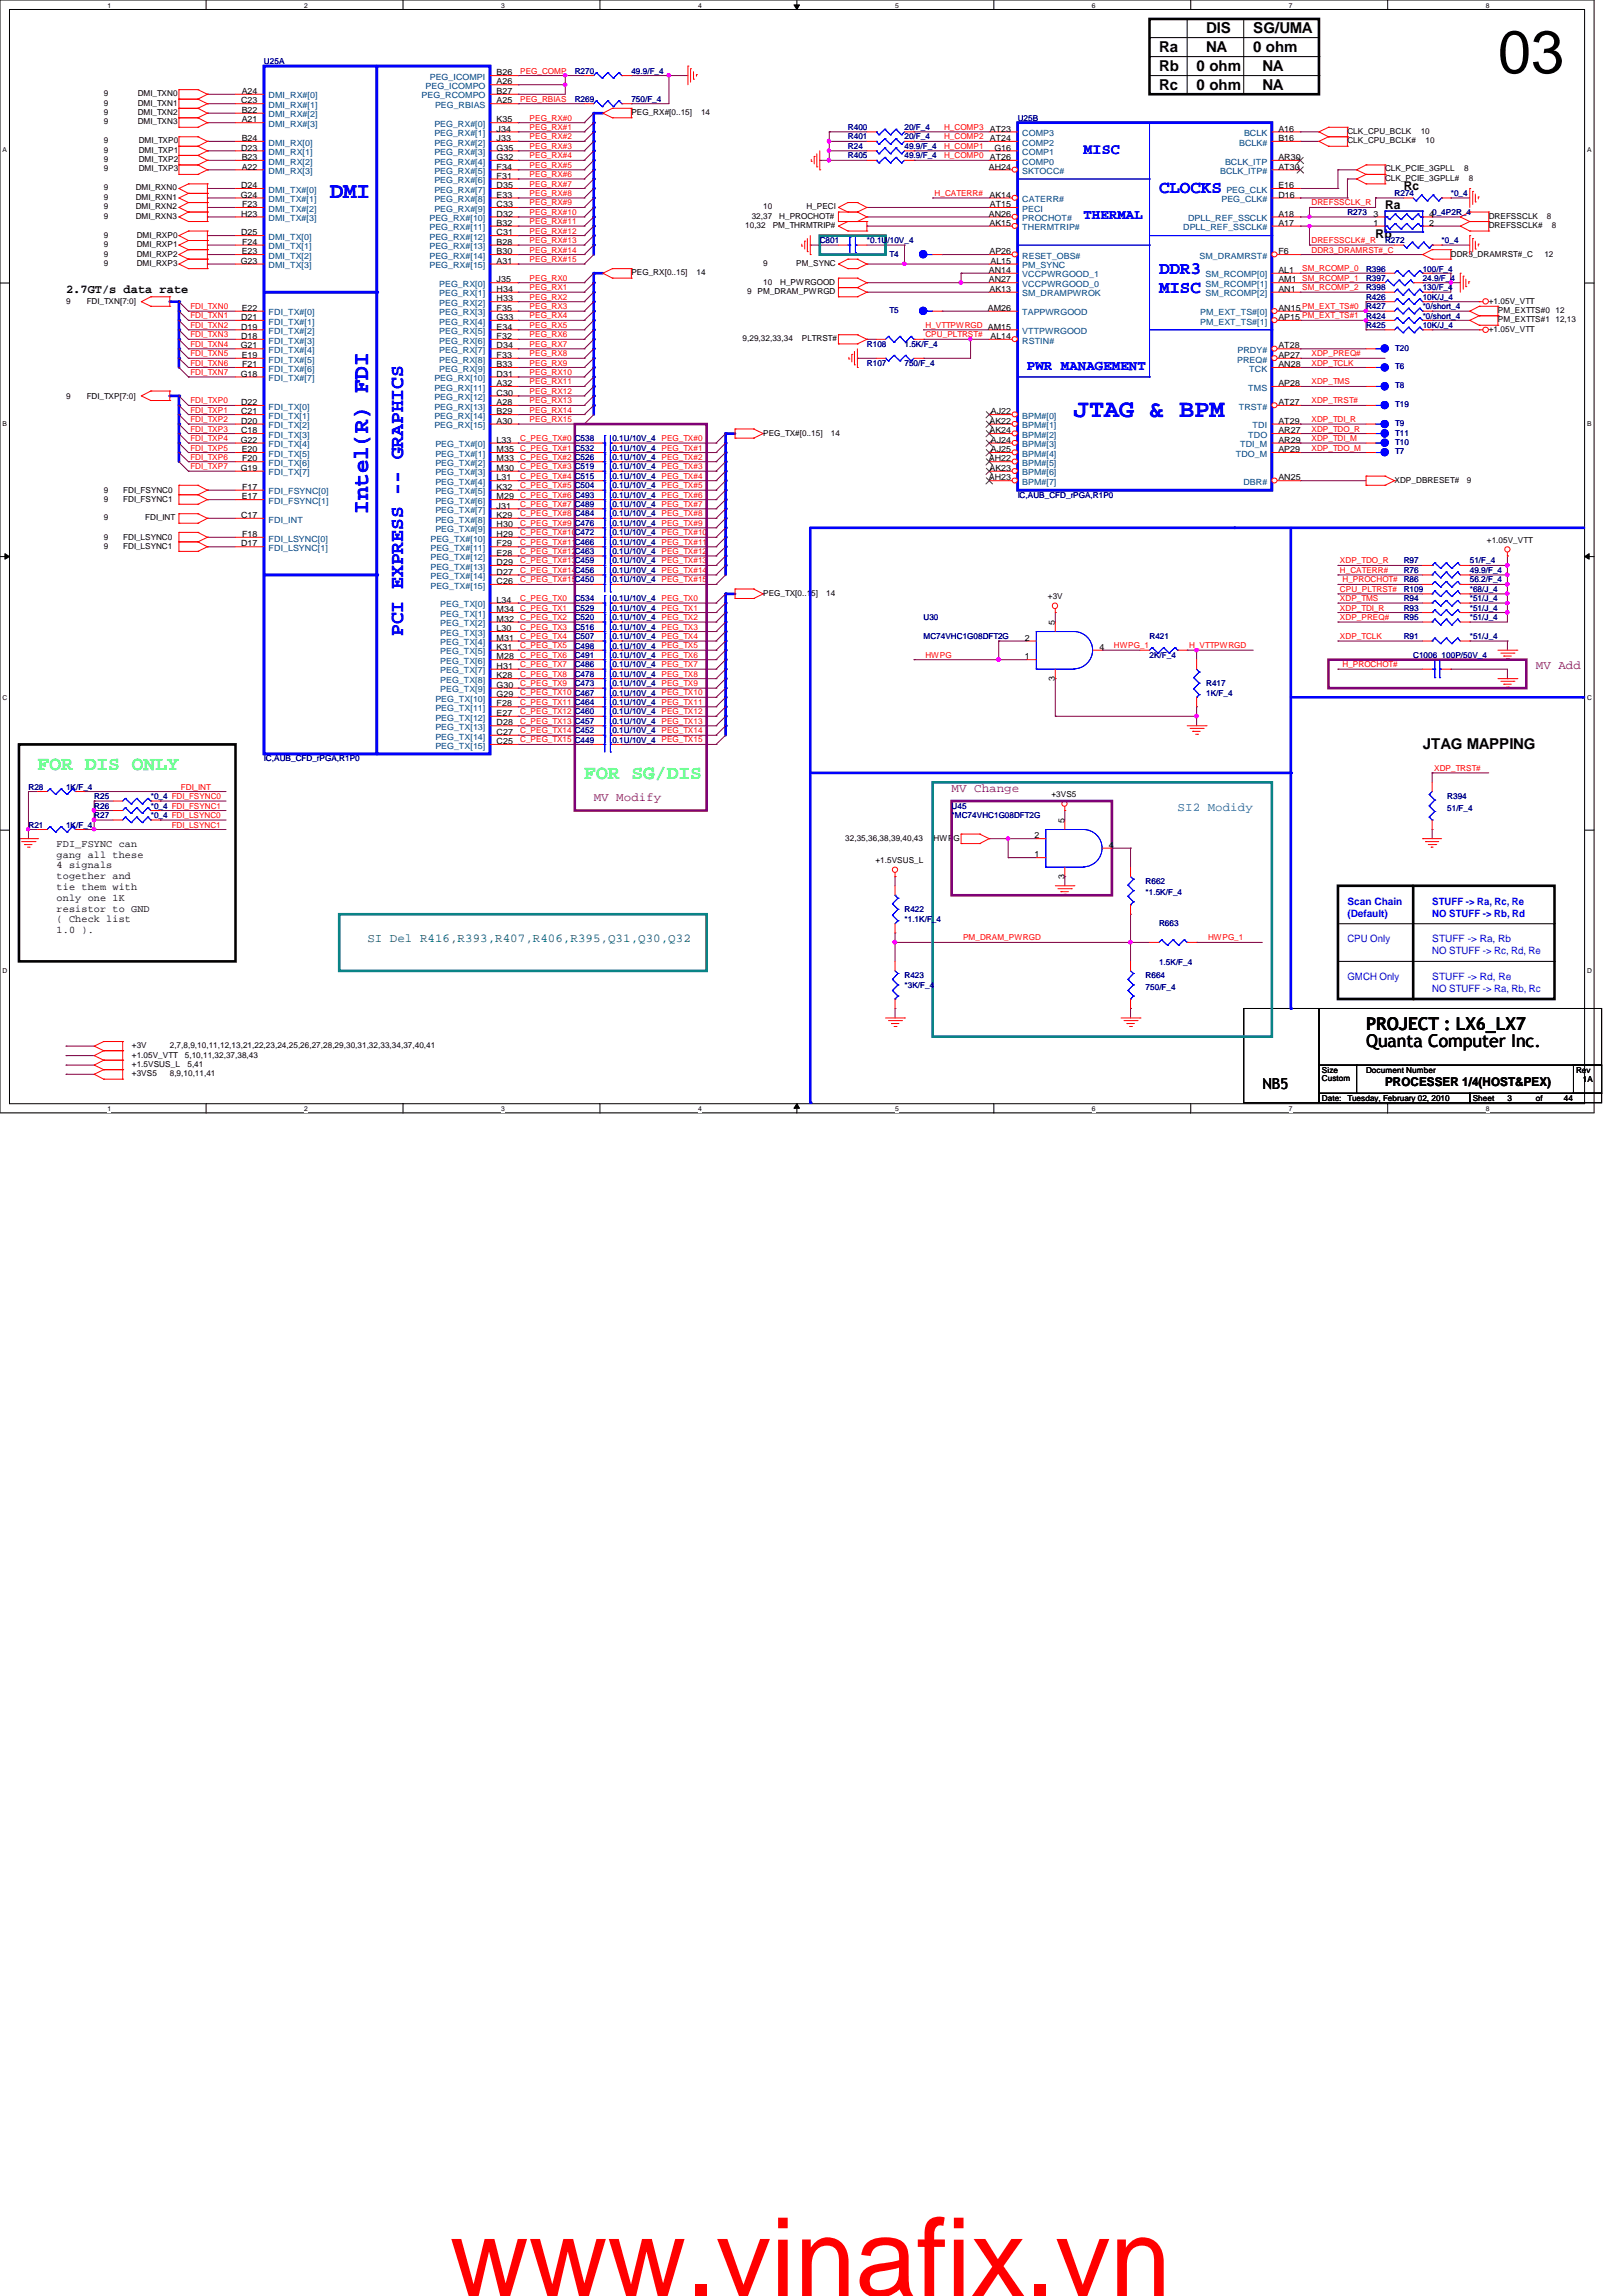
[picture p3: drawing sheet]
<svg xmlns="http://www.w3.org/2000/svg" width="210mm" height="297mm" viewBox="0 0 210 297" stroke-linecap="round" stroke-linejoin="round" font-family="sans-serif">
<defs><g id="words">
<text font-size="14.1" fill="#f00" x="58.2" y="297">www.vinafix.vn</text>
<text font-size="7.8" x="193.8" y="9.4">03</text>
<text font-size="3.3" fill="#00f" x="139" y="53.9">JTAG &amp; BPM</text>
<g font-size="2.9" fill="#00f">
<text x="42.7" y="25.6">DMI</text>
<text x="47.6" y="66.5" transform="rotate(-90 47.6 66.5)">Intel(R) FDI</text>
</g>
<text font-size="2.5" fill="#00f" x="52.2" y="82.3" transform="rotate(-90 52.2 82.3)">PCI EXPRESS -- GRAPHICS</text>
<g font-size="2.5" fill="#00ff40">
<text x="4.9" y="99.6">FOR DIS ONLY</text>
<text x="75.6" y="100.8">FOR SG/DIS</text>
</g>
<g font-size="2.3" fill="#00f">
<text x="150" y="25">CLOCKS</text>
<text x="150" y="35.4">DDR3</text>
<text x="150" y="37.9">MISC</text>
</g>
<g font-size="2.3">
<text x="176.8" y="135.5">Quanta Computer Inc.</text>
<text x="176.8" y="133.3">PROJECT : LX6_LX7</text>
</g>
<g font-size="1.9">
<text x="156.1" y="4.3">DIS</text>
<text x="162.2" y="4.3">SG/UMA</text>
<text x="150" y="11.6">Rc</text>
<text x="150" y="6.7">Ra</text>
<text x="150" y="9.1">Rb</text>
<text x="154.9" y="9.1">0 ohm</text>
<text x="154.9" y="11.6">0 ohm</text>
<text x="156.1" y="6.7">NA</text>
<text x="162.2" y="6.7">0 ohm</text>
<text x="163.4" y="9.1">NA</text>
<text x="163.4" y="11.6">NA</text>
<text x="184.1" y="96.9">JTAG MAPPING</text>
<text x="163.4" y="140.9">NB5</text>
</g>
<text font-size="1.9" fill="#00f" x="140.2" y="19.9">MISC</text>
<g font-size="1.8" fill="#00f">
<text x="140.2" y="28.4">THERMAL</text>
<text x="132.9" y="47.9">PWR MANAGEMENT</text>
</g>
<g font-size="1.6">
<text x="179.2" y="27.1">Ra</text>
<text x="181.7" y="24.6">Rc</text>
<text x="178" y="30.7">Rb</text>
<text x="8.6" y="37.8">2.7GT/s data rate</text>
<text x="179.2" y="140.5">PROCESSER 1/4(HOST&amp;PEX)</text>
</g>
<g font-size="1.6" fill="#800080">
<text x="198.8" y="86.6">MV Add</text>
<text x="76.8" y="103.6">MV Modify</text>
<text x="123.1" y="102.4">MV Change</text>
</g>
<text font-size="1.6" fill="#0080c0" x="152.4" y="104.9">SI2 Modidy</text>
<text font-size="1.6" fill="#008040" x="47.5" y="121.9">SI Del R416,R393,R407,R406,R395,Q31,Q30,Q32</text>
<g font-size="1.3">
<text x="7.3" y="109.6">FDI_FSYNC can</text>
<text x="7.3" y="111">gang all these</text>
<text x="7.3" y="112.4">4 signals</text>
<text x="7.3" y="113.7">together and</text>
<text x="7.3" y="115.1">tie them with</text>
<text x="7.3" y="116.5">only one 1K</text>
<text x="7.3" y="117.9">resistor to GND</text>
<text x="7.3" y="119.3">( Check list</text>
<text x="7.3" y="120.7">1.0 ).</text>
</g>
<g font-size="1.3" fill="#00f">
<text x="174.4" y="117.1">Scan Chain</text>
<text x="174.4" y="118.6">(Default)</text>
<text x="185.3" y="117.1">STUFF -&gt; Ra, Rc, Re</text>
<text x="185.3" y="118.6">NO STUFF -&gt; Rb, Rd</text>
<text x="174.4" y="121.9">CPU Only</text>
<text x="185.3" y="121.9">STUFF -&gt; Ra, Rb</text>
<text x="185.3" y="123.4">NO STUFF -&gt; Rc, Rd, Re</text>
<text x="174.4" y="126.8">GMCH Only</text>
<text x="185.3" y="126.8">STUFF -&gt; Rd, Re</text>
<text x="185.3" y="128.3">NO STUFF -&gt; Ra, Rb, Rc</text>
</g>
<g font-size="1.1" fill="#000080">
<text x="34.2" y="8.3">U25A</text>
<text x="74.4" y="9.5">R270</text>
<text x="81.7" y="9.5">49.9/F_4</text>
<text x="74.4" y="13.2">R269</text>
<text x="81.7" y="13.2">750/F_4</text>
<text x="109.7" y="16.8">R400</text>
<text x="117.1" y="16.8">20/F_4</text>
<text x="131.7" y="15.6">U25B</text>
<text x="109.7" y="19.3">R24</text>
<text x="109.7" y="20.5">R405</text>
<text x="109.7" y="18">R401</text>
<text x="117.1" y="20.5">49.9/F_4</text>
<text x="117.1" y="18">20/F_4</text>
<text x="117.1" y="19.3">49.9/F_4</text>
<text x="174.4" y="27.8">R273</text>
<text x="180.5" y="25.4">R274</text>
<text x="187.7" y="25.4">*0_4</text>
<text x="106.1" y="31.5">C801</text>
<text x="112.2" y="31.5">*0.1U/10V_4</text>
<text x="115.1" y="33.2">T4</text>
<text x="176.8" y="35.1">R396</text>
<text x="179.2" y="31.5">R272</text>
<text x="184.1" y="35.1">100/F_4</text>
<text x="186.6" y="31.5">*0_4</text>
<text x="115.1" y="40.5">T5</text>
<text x="176.8" y="36.3">R397</text>
<text x="176.8" y="40">R427</text>
<text x="176.8" y="41.2">R424</text>
<text x="176.8" y="38.8">R426</text>
<text x="176.8" y="37.5">R398</text>
<text x="184.1" y="36.3">24.9/F_4</text>
<text x="184.1" y="40">*0/short_4</text>
<text x="184.1" y="41.2">*0/short_4</text>
<text x="184.1" y="38.8">10K/J_4</text>
<text x="184.1" y="37.5">130/F_4</text>
<text x="112.2" y="47.3">R107</text>
<text x="112.2" y="44.9">R108</text>
<text x="117.1" y="47.3">750/F_4</text>
<text x="117.1" y="44.9">1.5K/F_4</text>
<text x="176.8" y="42.4">R425</text>
<text x="180.6" y="45.4">T20</text>
<text x="180.6" y="47.8">T6</text>
<text x="184.1" y="42.4">10K/J_4</text>
<text x="180.6" y="52.7">T19</text>
<text x="180.6" y="50.2">T8</text>
<text x="79.2" y="57.1">0.1U/10V_4 PEG_TX#0</text>
<text x="79.2" y="59.5">0.1U/10V_4 PEG_TX#2</text>
<text x="79.2" y="58.3">0.1U/10V_4 PEG_TX#1</text>
<text x="180.6" y="56.3">T11</text>
<text x="180.6" y="58.8">T7</text>
<text x="180.6" y="55.1">T9</text>
<text x="180.6" y="57.6">T10</text>
<text x="79.2" y="63.2">0.1U/10V_4 PEG_TX#5</text>
<text x="79.2" y="60.7">0.1U/10V_4 PEG_TX#3</text>
<text x="79.2" y="64.4">0.1U/10V_4 PEG_TX#6</text>
<text x="79.2" y="61.9">0.1U/10V_4 PEG_TX#4</text>
<text x="79.2" y="65.6">0.1U/10V_4 PEG_TX#7</text>
<text x="131.7" y="64.4">IC,AUB_CFD_rPGA,R1P0</text>
<text x="79.2" y="66.8">0.1U/10V_4 PEG_TX#8</text>
<text x="79.2" y="69.3">0.1U/10V_4 PEG_TX#10</text>
<text x="79.2" y="68">0.1U/10V_4 PEG_TX#9</text>
<text x="79.2" y="70.5">0.1U/10V_4 PEG_TX#11</text>
<text x="79.2" y="71.7">0.1U/10V_4 PEG_TX#12</text>
<text x="74.4" y="77.8">C534</text>
<text x="79.2" y="74.1">0.1U/10V_4 PEG_TX#14</text>
<text x="79.2" y="75.4">0.1U/10V_4 PEG_TX#15</text>
<text x="79.2" y="72.9">0.1U/10V_4 PEG_TX#13</text>
<text x="79.2" y="77.8">0.1U/10V_4 PEG_TX0</text>
<text x="181.7" y="76.6">R109</text>
<text x="181.7" y="75.4">R86</text>
<text x="181.7" y="72.9">R97</text>
<text x="181.7" y="74.1">R76</text>
<text x="181.7" y="77.8">R94</text>
<text x="190.2" y="76.6">*68/J_4</text>
<text x="190.2" y="75.4">56.2/F_4</text>
<text x="190.2" y="72.9">51/F_4</text>
<text x="190.2" y="74.1">49.9/F_4</text>
<text x="190.2" y="77.8">*51/J_4</text>
<text x="74.4" y="81.4">C516</text>
<text x="74.4" y="80.2">C520</text>
<text x="74.4" y="83.9">C498</text>
<text x="74.4" y="82.7">C507</text>
<text x="74.4" y="79">C529</text>
<text x="79.2" y="81.4">0.1U/10V_4 PEG_TX3</text>
<text x="79.2" y="80.2">0.1U/10V_4 PEG_TX2</text>
<text x="79.2" y="83.9">0.1U/10V_4 PEG_TX5</text>
<text x="79.2" y="82.7">0.1U/10V_4 PEG_TX4</text>
<text x="79.2" y="79">0.1U/10V_4 PEG_TX1</text>
<text x="119.5" y="80.2">U30</text>
<text x="119.5" y="82.7">MC74VHC1G08DFT2G</text>
<text x="148.8" y="82.7">R421</text>
<text x="181.7" y="80.2">R95</text>
<text x="181.7" y="82.7">R91</text>
<text x="181.7" y="79">R93</text>
<text x="190.2" y="80.2">*51/J_4</text>
<text x="190.2" y="82.7">*51/J_4</text>
<text x="190.2" y="79">*51/J_4</text>
<text x="74.4" y="86.3">C486</text>
<text x="74.4" y="88.8">C473</text>
<text x="74.4" y="87.5">C478</text>
<text x="74.4" y="85.1">C491</text>
<text x="79.2" y="86.3">0.1U/10V_4 PEG_TX7</text>
<text x="79.2" y="88.8">0.1U/10V_4 PEG_TX9</text>
<text x="79.2" y="87.5">0.1U/10V_4 PEG_TX8</text>
<text x="79.2" y="85.1">0.1U/10V_4 PEG_TX6</text>
<text x="148.8" y="85.1">2K/F_4</text>
<text x="156.1" y="88.8">R417</text>
<text x="182.9" y="85.1">C1006 100P/50V_4</text>
<text x="79.2" y="92.4">0.1U/10V_4 PEG_TX12</text>
<text x="79.2" y="93.6">0.1U/10V_4 PEG_TX13</text>
<text x="79.2" y="90">0.1U/10V_4 PEG_TX10</text>
<text x="79.2" y="91.2">0.1U/10V_4 PEG_TX11</text>
<text x="79.2" y="94.9">0.1U/10V_4 PEG_TX14</text>
<text x="156.1" y="90">1K/F_4</text>
<text x="34.2" y="98.5">IC,AUB_CFD_rPGA,R1P0</text>
<text x="79.2" y="96.1">0.1U/10V_4 PEG_TX15</text>
<text x="3.7" y="102.2">R28</text>
<text x="3.7" y="107.1">R21</text>
<text x="8.6" y="102.2">1K/F_4</text>
<text x="8.6" y="107.1">1K/F_4</text>
<text x="12.2" y="105.8">R27</text>
<text x="12.2" y="104.6">R26</text>
<text x="12.2" y="103.4">R25</text>
<text x="19.5" y="105.8">*0_4 FDI_LSYNC0</text>
<text x="19.5" y="104.6">*0_4 FDI_FSYNC1</text>
<text x="19.5" y="103.4">*0_4 FDI_FSYNC0</text>
<text x="123.1" y="104.6">U45</text>
<text x="123.1" y="105.8">*MC74VHC1G08DFT2G</text>
<text x="187.3" y="103.4">R394</text>
<text x="187.3" y="104.9">51/F_4</text>
<text x="117.1" y="118">R422</text>
<text x="117.1" y="119.3">*1.1K/F_4</text>
<text x="148.3" y="114.4">R662</text>
<text x="148.3" y="115.8">*1.5K/F_4</text>
<text x="150" y="119.8">R663</text>
<text x="150" y="124.8">1.5K/F_4</text>
<text x="117.1" y="126.6">R423</text>
<text x="117.1" y="127.8">*3K/F_4</text>
<text x="148.3" y="126.6">R664</text>
<text x="148.3" y="128">750/F_4</text>
</g>
<g font-size="1.1" fill="#004080">
<text x="55.1" y="11.5">PEG_ICOMPO</text>
<text x="55.6" y="10.3">PEG_ICOMPI</text>
<text x="34.8" y="12.7">DMI_RX#[0]</text>
<text x="34.8" y="14">DMI_RX#[1]</text>
<text x="34.8" y="15.2">DMI_RX#[2]</text>
<text x="34.8" y="16.4">DMI_RX#[3]</text>
<text x="54.6" y="12.7">PEG_RCOMPO</text>
<text x="56.2" y="16.4">PEG_RX#[0]</text>
<text x="56.2" y="17.6">PEG_RX#[1]</text>
<text x="56.3" y="14">PEG_RBIAS</text>
<text x="132.3" y="17.6">COMP3</text>
<text x="161" y="17.6">BCLK</text>
<text x="34.8" y="18.8">DMI_RX[0]</text>
<text x="34.8" y="20.1">DMI_RX[1]</text>
<text x="34.8" y="21.3">DMI_RX[2]</text>
<text x="34.8" y="22.5">DMI_RX[3]</text>
<text x="56.2" y="18.8">PEG_RX#[2]</text>
<text x="56.2" y="20.1">PEG_RX#[3]</text>
<text x="56.2" y="21.3">PEG_RX#[4]</text>
<text x="56.2" y="22.5">PEG_RX#[5]</text>
<text x="56.2" y="23.7">PEG_RX#[6]</text>
<text x="132.3" y="18.8">COMP2</text>
<text x="132.3" y="20.1">COMP1</text>
<text x="132.3" y="21.3">COMP0</text>
<text x="132.3" y="22.5">SKTOCC#</text>
<text x="157.9" y="22.5">BCLK_ITP#</text>
<text x="158.5" y="21.3">BCLK_ITP</text>
<text x="160.4" y="18.8">BCLK#</text>
<text x="34.8" y="24.9">DMI_TX#[0]</text>
<text x="34.8" y="26.2">DMI_TX#[1]</text>
<text x="34.8" y="27.4">DMI_TX#[2]</text>
<text x="34.8" y="28.6">DMI_TX#[3]</text>
<text x="55.6" y="28.6">PEG_RX#[10]</text>
<text x="55.6" y="29.8">PEG_RX#[11]</text>
<text x="56.2" y="24.9">PEG_RX#[7]</text>
<text x="56.2" y="26.2">PEG_RX#[8]</text>
<text x="56.2" y="27.4">PEG_RX#[9]</text>
<text x="132.3" y="26.2">CATERR#</text>
<text x="132.3" y="27.4">PECI</text>
<text x="132.3" y="28.6">PROCHOT#</text>
<text x="132.3" y="29.8">THERMTRIP#</text>
<text x="153.1" y="29.8">DPLL_REF_SSCLK#</text>
<text x="153.8" y="28.6">DPLL_REF_SSCLK</text>
<text x="158.1" y="26.2">PEG_CLK#</text>
<text x="158.7" y="24.9">PEG_CLK</text>
<text x="34.8" y="31">DMI_TX[0]</text>
<text x="34.8" y="32.3">DMI_TX[1]</text>
<text x="34.8" y="34.7">DMI_TX[3]</text>
<text x="34.8" y="33.5">DMI_TX[2]</text>
<text x="55.6" y="31">PEG_RX#[12]</text>
<text x="55.6" y="32.3">PEG_RX#[13]</text>
<text x="55.6" y="33.5">PEG_RX#[14]</text>
<text x="55.6" y="34.7">PEG_RX#[15]</text>
<text x="132.3" y="33.5">RESET_OBS#</text>
<text x="132.3" y="35.9">VCCPWRGOOD_1</text>
<text x="132.3" y="34.7">PM_SYNC</text>
<text x="155.2" y="33.5">SM_DRAMRST#</text>
<text x="156" y="35.9">SM_RCOMP[0]</text>
<text x="34.8" y="40.8">FDI_TX#[0]</text>
<text x="34.8" y="42">FDI_TX#[1]</text>
<text x="56.9" y="37.1">PEG_RX[0]</text>
<text x="56.9" y="38.4">PEG_RX[1]</text>
<text x="56.9" y="39.6">PEG_RX[2]</text>
<text x="56.9" y="40.8">PEG_RX[3]</text>
<text x="56.9" y="42">PEG_RX[4]</text>
<text x="132.3" y="37.1">VCCPWRGOOD_0</text>
<text x="132.3" y="38.4">SM_DRAMPWROK</text>
<text x="132.3" y="40.8">TAPPWRGOOD</text>
<text x="155.3" y="40.8">PM_EXT_TS#[0]</text>
<text x="155.3" y="42">PM_EXT_TS#[1]</text>
<text x="156" y="37.1">SM_RCOMP[1]</text>
<text x="156" y="38.4">SM_RCOMP[2]</text>
<text x="34.8" y="43.2">FDI_TX#[2]</text>
<text x="34.8" y="44.5">FDI_TX#[3]</text>
<text x="34.8" y="45.7">FDI_TX#[4]</text>
<text x="34.8" y="46.9">FDI_TX#[5]</text>
<text x="56.9" y="43.2">PEG_RX[5]</text>
<text x="56.9" y="44.5">PEG_RX[6]</text>
<text x="56.9" y="45.7">PEG_RX[7]</text>
<text x="56.9" y="46.9">PEG_RX[8]</text>
<text x="132.3" y="43.2">VTTPWRGOOD</text>
<text x="132.3" y="44.5">RSTIN#</text>
<text x="160.1" y="46.9">PREQ#</text>
<text x="160.1" y="45.7">PRDY#</text>
<text x="34.8" y="48.1">FDI_TX#[6]</text>
<text x="34.8" y="49.3">FDI_TX#[7]</text>
<text x="34.8" y="53">FDI_TX[0]</text>
<text x="56.2" y="49.3">PEG_RX[10]</text>
<text x="56.2" y="50.5">PEG_RX[11]</text>
<text x="56.2" y="51.8">PEG_RX[12]</text>
<text x="56.2" y="53">PEG_RX[13]</text>
<text x="56.9" y="48.1">PEG_RX[9]</text>
<text x="160.3" y="53">TRST#</text>
<text x="161.5" y="50.5">TMS</text>
<text x="161.7" y="48.1">TCK</text>
<text x="34.8" y="54.2">FDI_TX[1]</text>
<text x="34.8" y="55.4">FDI_TX[2]</text>
<text x="34.8" y="56.6">FDI_TX[3]</text>
<text x="34.8" y="57.9">FDI_TX[4]</text>
<text x="34.8" y="59.1">FDI_TX[5]</text>
<text x="56.2" y="54.2">PEG_RX[14]</text>
<text x="56.2" y="55.4">PEG_RX[15]</text>
<text x="56.3" y="57.9">PEG_TX#[0]</text>
<text x="56.3" y="59.1">PEG_TX#[1]</text>
<text x="132.3" y="54.2">BPM#[0]</text>
<text x="132.3" y="55.4">BPM#[1]</text>
<text x="132.3" y="56.6">BPM#[2]</text>
<text x="132.3" y="57.9">BPM#[3]</text>
<text x="132.3" y="59.1">BPM#[4]</text>
<text x="159.9" y="59.1">TDO_M</text>
<text x="160.5" y="57.9">TDI_M</text>
<text x="161.5" y="56.6">TDO</text>
<text x="162.1" y="55.4">TDI</text>
<text x="34.8" y="60.3">FDI_TX[6]</text>
<text x="34.8" y="61.5">FDI_TX[7]</text>
<text x="34.8" y="64">FDI_FSYNC[0]</text>
<text x="34.8" y="65.2">FDI_FSYNC[1]</text>
<text x="56.3" y="60.3">PEG_TX#[2]</text>
<text x="56.3" y="61.5">PEG_TX#[3]</text>
<text x="56.3" y="62.7">PEG_TX#[4]</text>
<text x="56.3" y="64">PEG_TX#[5]</text>
<text x="56.3" y="65.2">PEG_TX#[6]</text>
<text x="132.3" y="60.3">BPM#[5]</text>
<text x="132.3" y="61.5">BPM#[6]</text>
<text x="132.3" y="62.7">BPM#[7]</text>
<text x="160.9" y="62.7">DBR#</text>
<text x="34.8" y="67.6">FDI_INT</text>
<text x="34.8" y="70.1">FDI_LSYNC[0]</text>
<text x="34.8" y="71.3">FDI_LSYNC[1]</text>
<text x="55.7" y="70.1">PEG_TX#[10]</text>
<text x="55.7" y="71.3">PEG_TX#[11]</text>
<text x="56.3" y="66.4">PEG_TX#[7]</text>
<text x="56.3" y="67.6">PEG_TX#[8]</text>
<text x="56.3" y="68.8">PEG_TX#[9]</text>
<text x="55.7" y="72.5">PEG_TX#[12]</text>
<text x="55.7" y="73.7">PEG_TX#[13]</text>
<text x="55.7" y="74.9">PEG_TX#[14]</text>
<text x="55.7" y="76.2">PEG_TX#[15]</text>
<text x="57" y="78.6">PEG_TX[0]</text>
<text x="57" y="79.8">PEG_TX[1]</text>
<text x="57" y="81">PEG_TX[2]</text>
<text x="57" y="82.3">PEG_TX[3]</text>
<text x="57" y="83.5">PEG_TX[4]</text>
<text x="57" y="84.7">PEG_TX[5]</text>
<text x="57" y="85.9">PEG_TX[6]</text>
<text x="57" y="87.1">PEG_TX[7]</text>
<text x="57" y="88.3">PEG_TX[8]</text>
<text x="57" y="89.6">PEG_TX[9]</text>
<text x="56.3" y="90.8">PEG_TX[10]</text>
<text x="56.3" y="92">PEG_TX[11]</text>
<text x="56.3" y="93.2">PEG_TX[12]</text>
<text x="56.3" y="94.4">PEG_TX[13]</text>
<text x="56.3" y="95.7">PEG_TX[14]</text>
<text x="56.3" y="96.9">PEG_TX[15]</text>
</g>
<g font-size="1.1">
<text x="64.3" y="9.7">B26</text>
<text x="64.3" y="10.9">A26</text>
<text x="13.4" y="12.4">9</text>
<text x="13.4" y="13.7">9</text>
<text x="13.4" y="14.9">9</text>
<text x="13.4" y="16.1">9</text>
<text x="17.8" y="12.4">DMI_TXN0</text>
<text x="17.8" y="13.7">DMI_TXN1</text>
<text x="17.8" y="14.9">DMI_TXN2</text>
<text x="17.8" y="16.1">DMI_TXN3</text>
<text x="31.2" y="13.4">C23</text>
<text x="31.3" y="12.1">A24</text>
<text x="31.3" y="14.6">B22</text>
<text x="31.3" y="15.8">A21</text>
<text x="64.3" y="13.4">A25</text>
<text x="64.3" y="12.1">B27</text>
<text x="64.3" y="15.8">K35</text>
<text x="64.3" y="17">J34</text>
<text x="81.7" y="14.9">PEG_RX#[0..15]</text>
<text x="90.7" y="14.9">14</text>
<text x="128.1" y="17">AT23</text>
<text x="165.4" y="17">A16</text>
<text x="174.4" y="17.3">CLK_CPU_BCLK</text>
<text x="183.9" y="17.3">10</text>
<text x="13.4" y="18.5">9</text>
<text x="13.4" y="19.8">9</text>
<text x="13.4" y="21">9</text>
<text x="13.4" y="22.2">9</text>
<text x="17.9" y="18.5">DMI_TXP0</text>
<text x="17.9" y="19.8">DMI_TXP1</text>
<text x="17.9" y="21">DMI_TXP2</text>
<text x="17.9" y="22.2">DMI_TXP3</text>
<text x="31.2" y="19.5">D23</text>
<text x="31.3" y="18.2">B24</text>
<text x="31.3" y="20.7">B23</text>
<text x="31.3" y="21.9">A22</text>
<text x="64.3" y="18.2">J33</text>
<text x="64.3" y="19.5">G35</text>
<text x="64.3" y="20.7">G32</text>
<text x="64.3" y="21.9">F34</text>
<text x="64.3" y="23.1">F31</text>
<text x="128" y="21.9">AH24</text>
<text x="128.1" y="18.2">AT24</text>
<text x="128.1" y="20.7">AT26</text>
<text x="128.7" y="19.5">G16</text>
<text x="165.4" y="18.2">B16</text>
<text x="165.4" y="21.9">AT30</text>
<text x="165.4" y="20.7">AR30</text>
<text x="174.4" y="18.5">CLK_CPU_BCLK#</text>
<text x="179.2" y="23.4">CLK_PCIE_3GPLL#</text>
<text x="179.2" y="22.2">CLK_PCIE_3GPLL</text>
<text x="184.5" y="18.5">10</text>
<text x="189.5" y="22.2">8</text>
<text x="190.1" y="23.4">8</text>
<text x="13.4" y="24.6">9</text>
<text x="13.4" y="25.9">9</text>
<text x="13.4" y="27.1">9</text>
<text x="13.4" y="28.3">9</text>
<text x="17.6" y="24.6">DMI_RXN0</text>
<text x="17.6" y="25.9">DMI_RXN1</text>
<text x="17.6" y="27.1">DMI_RXN2</text>
<text x="17.6" y="28.3">DMI_RXN3</text>
<text x="31.2" y="25.6">G24</text>
<text x="31.2" y="24.3">D24</text>
<text x="31.2" y="28">H23</text>
<text x="31.3" y="26.8">F23</text>
<text x="64.3" y="24.3">D35</text>
<text x="64.3" y="25.6">E33</text>
<text x="64.3" y="26.8">C33</text>
<text x="64.3" y="28">D32</text>
<text x="64.3" y="29.2">B32</text>
<text x="96.4" y="29.5">10,32</text>
<text x="97.3" y="28.3">32,37</text>
<text x="98.8" y="27.1">10</text>
<text x="100" y="29.5">PM_THRMTRIP#</text>
<text x="100.8" y="28.3">H_PROCHOT#</text>
<text x="104.4" y="27.1">H_PECI</text>
<text x="128" y="28">AN26</text>
<text x="128.1" y="25.6">AK14</text>
<text x="128.1" y="29.2">AK15</text>
<text x="128.1" y="26.8">AT15</text>
<text x="165.4" y="25.6">D16</text>
<text x="165.4" y="24.3">E16</text>
<text x="165.4" y="29.2">A17</text>
<text x="165.4" y="28">A18</text>
<text x="177.8" y="29.2">1</text>
<text x="177.8" y="28">3</text>
<text x="185" y="29.2">2</text>
<text x="185" y="28">40_4P2R_4</text>
<text x="192.7" y="29.5">DREFSSCLK#</text>
<text x="192.7" y="28.3">DREFSSCLK</text>
<text x="200.2" y="28.3">8</text>
<text x="200.8" y="29.5">8</text>
<text x="13.4" y="30.7">9</text>
<text x="13.4" y="32">9</text>
<text x="13.4" y="33.2">9</text>
<text x="13.4" y="34.4">9</text>
<text x="17.7" y="30.7">DMI_RXP0</text>
<text x="17.7" y="32">DMI_RXP1</text>
<text x="17.7" y="33.2">DMI_RXP2</text>
<text x="17.7" y="34.4">DMI_RXP3</text>
<text x="31.2" y="34.1">G23</text>
<text x="31.2" y="30.4">D25</text>
<text x="31.3" y="32.9">E23</text>
<text x="31.3" y="31.7">F24</text>
<text x="64.3" y="30.4">C31</text>
<text x="64.3" y="31.7">B28</text>
<text x="64.3" y="32.9">B30</text>
<text x="64.3" y="34.1">A31</text>
<text x="81.7" y="35.6">PEG_RX[0..15]</text>
<text x="90.1" y="35.6">14</text>
<text x="98.8" y="34.4">9</text>
<text x="103" y="34.4">PM_SYNC</text>
<text x="128" y="35.3">AN14</text>
<text x="128.1" y="32.9">AP26</text>
<text x="128.2" y="34.1">AL15</text>
<text x="165.4" y="32.9">F6</text>
<text x="165.4" y="35.3">AL1</text>
<text x="187.7" y="33.2">DDR3_DRAMRST#_C</text>
<text x="199.9" y="33.2">12</text>
<text x="8.6" y="39.4">9</text>
<text x="11.2" y="39.4">FDI_TXN[7:0]</text>
<text x="31.2" y="41.4">D21</text>
<text x="31.3" y="40.2">E22</text>
<text x="64.3" y="36.5">J35</text>
<text x="64.3" y="37.8">H34</text>
<text x="64.3" y="39">H33</text>
<text x="64.3" y="40.2">F35</text>
<text x="64.3" y="41.4">G33</text>
<text x="96.7" y="38.1">9</text>
<text x="98" y="38.1">PM_DRAM_PWRGD</text>
<text x="98.8" y="36.8">10</text>
<text x="101" y="36.8">H_PWRGOOD</text>
<text x="127.8" y="40.2">AM26</text>
<text x="128" y="36.5">AN27</text>
<text x="128.1" y="37.8">AK13</text>
<text x="165.4" y="36.5">AM1 SM_RCOMP_1</text>
<text x="165.4" y="37.8">AN1</text>
<text x="165.4" y="40.2">AN15 PM_EXT_TS#0</text>
<text x="165.4" y="41.4">AP15 PM_EXT_TS#1</text>
<text x="192.7" y="39.3">+1.05V_VTT</text>
<text x="193.8" y="41.7">PM_EXTTS#1 12,13</text>
<text x="193.8" y="40.5">PM_EXTTS#0 12</text>
<text x="31.2" y="45.1">G21</text>
<text x="31.2" y="42.6">D19</text>
<text x="31.2" y="43.9">D18</text>
<text x="31.3" y="46.3">E19</text>
<text x="31.3" y="47.5">F21</text>
<text x="64.3" y="42.6">E34</text>
<text x="64.3" y="43.9">F32</text>
<text x="64.3" y="45.1">D34</text>
<text x="64.3" y="46.3">F33</text>
<text x="64.3" y="47.5">B33</text>
<text x="96.1" y="44.2">9,29,32,33,34</text>
<text x="103.8" y="44.2">PLTRST#</text>
<text x="128.2" y="43.9">AL14</text>
<text x="165.4" y="45.1">AT28</text>
<text x="165.4" y="46.3">AP27</text>
<text x="165.4" y="47.5">AN28</text>
<text x="192.7" y="42.9">+1.05V_VTT</text>
<text x="8.6" y="51.6">9</text>
<text x="11.2" y="51.6">FDI_TXP[7:0]</text>
<text x="31.2" y="48.7">G18</text>
<text x="31.2" y="52.4">D22</text>
<text x="31.2" y="53.6">C21</text>
<text x="64.3" y="48.7">D31</text>
<text x="64.3" y="50">A32</text>
<text x="64.3" y="51.2">C30</text>
<text x="64.3" y="52.4">A28</text>
<text x="64.3" y="53.6">B29</text>
<text x="128.2" y="53.6">AJ22</text>
<text x="165.4" y="50">AP28</text>
<text x="165.4" y="52.4">AT27</text>
<text x="31.2" y="57.3">G22</text>
<text x="31.2" y="54.8">D20</text>
<text x="31.2" y="56">C18</text>
<text x="31.3" y="58.5">E20</text>
<text x="31.3" y="59.7">F20</text>
<text x="64.3" y="54.8">A30</text>
<text x="64.3" y="57.3">L33</text>
<text x="64.3" y="58.5">M35</text>
<text x="64.3" y="59.7">M33</text>
<text x="98.8" y="56.3">PEG_TX#[0..15]</text>
<text x="107.5" y="56.3">14</text>
<text x="128" y="59.7">AH22</text>
<text x="128.1" y="54.8">AK22</text>
<text x="128.1" y="56">AK24</text>
<text x="128.2" y="57.3">AJ24</text>
<text x="128.2" y="58.5">AJ25</text>
<text x="165.4" y="54.8">AT29</text>
<text x="165.4" y="56">AR27</text>
<text x="165.4" y="57.3">AR29</text>
<text x="165.4" y="58.5">AP29</text>
<text x="13.4" y="63.8">9</text>
<text x="13.4" y="65">9</text>
<text x="16" y="63.8">FDI_FSYNC0</text>
<text x="16" y="65">FDI_FSYNC1</text>
<text x="31.2" y="60.9">G19</text>
<text x="31.3" y="64.6">E17</text>
<text x="31.3" y="63.4">F17</text>
<text x="64.3" y="60.9">M30</text>
<text x="64.3" y="62.1">L31</text>
<text x="64.3" y="63.4">K32</text>
<text x="64.3" y="64.6">M29</text>
<text x="64.3" y="65.8">J31</text>
<text x="128" y="62.1">AH23</text>
<text x="128.1" y="60.9">AK23</text>
<text x="165.4" y="62.1">AN25</text>
<text x="180.5" y="62.4">XDP_DBRESET#</text>
<text x="189.8" y="62.4">9</text>
<text x="13.4" y="67.3">9</text>
<text x="13.4" y="69.9">9</text>
<text x="13.4" y="71.1">9</text>
<text x="16" y="69.9">FDI_LSYNC0</text>
<text x="16" y="71.1">FDI_LSYNC1</text>
<text x="18.8" y="67.3">FDI_INT</text>
<text x="31.2" y="67">C17</text>
<text x="31.2" y="70.7">D17</text>
<text x="31.3" y="69.5">F18</text>
<text x="64.3" y="67">K29</text>
<text x="64.3" y="68.2">H30</text>
<text x="64.3" y="69.5">H29</text>
<text x="64.3" y="70.7">F29</text>
<text x="64.3" y="71.9">E28</text>
<text x="192.4" y="70.2">+1.05V_VTT</text>
<text x="64.3" y="73.1">D29</text>
<text x="64.3" y="74.3">D27</text>
<text x="64.3" y="75.6">C26</text>
<text x="64.3" y="78">L34</text>
<text x="98.8" y="77">PEG_TX[0..15]</text>
<text x="106.9" y="77">14</text>
<text x="135.6" y="77.6">+3V</text>
<text x="64.3" y="79.2">M34</text>
<text x="64.3" y="80.4">M32</text>
<text x="64.3" y="81.7">L30</text>
<text x="64.3" y="82.9">M31</text>
<text x="132.6" y="82.9">2</text>
<text x="136.5" y="80.9" transform="rotate(-90 136.5 80.9)">5</text>
<text x="64.3" y="84.1">K31</text>
<text x="64.3" y="85.3">M28</text>
<text x="64.3" y="86.5">H31</text>
<text x="64.3" y="87.8">K28</text>
<text x="64.3" y="89">G30</text>
<text x="132.6" y="85.3">1</text>
<text x="136.5" y="88.1" transform="rotate(-90 136.5 88.1)">3</text>
<text x="142.3" y="84.1">4</text>
<text x="64.3" y="90.2">G29</text>
<text x="64.3" y="91.4">F28</text>
<text x="64.3" y="92.6">E27</text>
<text x="64.3" y="93.9">D28</text>
<text x="64.3" y="95.1">C27</text>
<text x="64.3" y="96.3">C25</text>
<text x="136.1" y="103.2">+3VS5</text>
<text x="137.8" y="106.5" transform="rotate(-90 137.8 106.5)">5</text>
<text x="109.4" y="108.8">32,35,36,38,39,40,43</text>
<text x="113.3" y="111.7">+1.5VSUS_L</text>
<text x="120.8" y="108.8">HWPG</text>
<text x="133.9" y="108.5">2</text>
<text x="133.9" y="110.9">1</text>
<text x="137.8" y="113.7" transform="rotate(-90 137.8 113.7)">3</text>
<text x="143.5" y="109.7">4</text>
<text x="17.1" y="136.8">+1.05V_VTT</text>
<text x="17.1" y="135.6">+3V</text>
<text x="22" y="135.6">2,7,8,9,10,11,12,13,21,22,23,24,25,26,27,28,29,30,31,32,33,34,37,40,41</text>
<text x="23.9" y="136.8">5,10,11,32,37,38,43</text>
<text x="17.1" y="138">+1.5VSUS_L</text>
<text x="17.1" y="139.2">+3VS5</text>
<text x="22" y="139.2">8,9,10,11,41</text>
<text x="24.3" y="138">5,41</text>
<text x="171.1" y="138.8">Size</text>
<text x="171.1" y="142.4">Date:</text>
<text x="171.1" y="139.9">Custom</text>
<text x="174.4" y="142.4">Tuesday, February 02, 2010</text>
<text x="176.8" y="138.8">Document Number</text>
<text x="190.6" y="142.4">Sheet</text>
<text x="195.1" y="142.4">3</text>
<text x="198.8" y="142.4">of</text>
<text x="202.4" y="142.4">44</text>
<text x="204" y="138.8">Rev</text>
<text x="204.9" y="140">1A</text>
</g>
<g font-size="1.1" fill="#f00">
<text x="67.3" y="9.5">PEG_COMP</text>
<text x="67.3" y="13.2">PEG_RBIAS</text>
<text x="68.5" y="16.8">PEG_RX#1</text>
<text x="68.5" y="15.6">PEG_RX#0</text>
<text x="122.2" y="16.8">H_COMP3</text>
<text x="68.5" y="18">PEG_RX#2</text>
<text x="68.5" y="19.3">PEG_RX#3</text>
<text x="68.5" y="22.9">PEG_RX#6</text>
<text x="68.5" y="20.5">PEG_RX#4</text>
<text x="68.5" y="21.7">PEG_RX#5</text>
<text x="122.2" y="19.3">H_COMP1</text>
<text x="122.2" y="18">H_COMP2</text>
<text x="122.2" y="20.5">H_COMP0</text>
<text x="68.5" y="29">PEG_RX#11</text>
<text x="68.5" y="27.8">PEG_RX#10</text>
<text x="68.5" y="25.4">PEG_RX#8</text>
<text x="68.5" y="26.6">PEG_RX#9</text>
<text x="68.5" y="24.1">PEG_RX#7</text>
<text x="120.9" y="25.4">H_CATERR#</text>
<text x="169.7" y="26.6">DREFSSCLK_R</text>
<text x="68.5" y="33.9">PEG_RX#15</text>
<text x="68.5" y="32.7">PEG_RX#14</text>
<text x="68.5" y="31.5">PEG_RX#13</text>
<text x="68.5" y="30.2">PEG_RX#12</text>
<text x="168.5" y="35.1">SM_RCOMP_0</text>
<text x="169.7" y="31.5">DREFSSCLK#_R</text>
<text x="169.7" y="32.7">DDR3_DRAMRST#_C</text>
<text x="24.6" y="40">FDI_TXN0</text>
<text x="24.6" y="41.2">FDI_TXN1</text>
<text x="68.5" y="36.3">PEG_RX0</text>
<text x="68.5" y="37.5">PEG_RX1</text>
<text x="68.5" y="38.8">PEG_RX2</text>
<text x="68.5" y="40">PEG_RX3</text>
<text x="68.5" y="41.2">PEG_RX4</text>
<text x="168.5" y="37.5">SM_RCOMP_2</text>
<text x="24.6" y="42.4">FDI_TXN2</text>
<text x="24.6" y="47.3">FDI_TXN6</text>
<text x="24.6" y="43.6">FDI_TXN3</text>
<text x="24.6" y="44.9">FDI_TXN4</text>
<text x="24.6" y="46.1">FDI_TXN5</text>
<text x="68.5" y="46.1">PEG_RX8</text>
<text x="68.5" y="47.3">PEG_RX9</text>
<text x="68.5" y="42.4">PEG_RX5</text>
<text x="68.5" y="43.6">PEG_RX6</text>
<text x="68.5" y="44.9">PEG_RX7</text>
<text x="119.8" y="42.4">H_VTTPWRGD AM15</text>
<text x="119.8" y="43.6">CPU_PLTRST#</text>
<text x="169.7" y="47.3">XDP_TCLK</text>
<text x="169.7" y="46.1">XDP_PREQ#</text>
<text x="24.6" y="48.5">FDI_TXN7</text>
<text x="24.6" y="52.2">FDI_TXP0</text>
<text x="24.6" y="53.4">FDI_TXP1</text>
<text x="68.5" y="52.2">PEG_RX13</text>
<text x="68.5" y="48.5">PEG_RX10</text>
<text x="68.5" y="49.7">PEG_RX11</text>
<text x="68.5" y="51">PEG_RX12</text>
<text x="68.5" y="53.4">PEG_RX14</text>
<text x="169.7" y="52.2">XDP_TRST#</text>
<text x="169.7" y="49.7">XDP_TMS</text>
<text x="24.6" y="55.8">FDI_TXP3</text>
<text x="24.6" y="57.1">FDI_TXP4</text>
<text x="24.6" y="54.6">FDI_TXP2</text>
<text x="24.6" y="59.5">FDI_TXP6</text>
<text x="24.6" y="58.3">FDI_TXP5</text>
<text x="67.3" y="57.1">C_PEG_TX#0 C538</text>
<text x="67.3" y="58.3">C_PEG_TX#1 C532</text>
<text x="67.3" y="59.5">C_PEG_TX#2 C526</text>
<text x="68.5" y="54.6">PEG_RX15</text>
<text x="169.7" y="55.8">XDP_TDO_R</text>
<text x="169.7" y="57.1">XDP_TDI_M</text>
<text x="169.7" y="58.3">XDP_TDO_M</text>
<text x="169.7" y="54.6">XDP_TDI_R</text>
<text x="24.6" y="60.7">FDI_TXP7</text>
<text x="67.3" y="64.4">C_PEG_TX#6 C493</text>
<text x="67.3" y="60.7">C_PEG_TX#3 C519</text>
<text x="67.3" y="65.6">C_PEG_TX#7 C489</text>
<text x="67.3" y="61.9">C_PEG_TX#4 C515</text>
<text x="67.3" y="63.2">C_PEG_TX#5 C504</text>
<text x="67.3" y="71.7">C_PEG_TX#12C463</text>
<text x="67.3" y="68">C_PEG_TX#9 C476</text>
<text x="67.3" y="69.3">C_PEG_TX#10C472</text>
<text x="67.3" y="70.5">C_PEG_TX#11C466</text>
<text x="67.3" y="66.8">C_PEG_TX#8 C484</text>
<text x="67.3" y="75.4">C_PEG_TX#15C450</text>
<text x="67.3" y="72.9">C_PEG_TX#13C459</text>
<text x="67.3" y="74.1">C_PEG_TX#14C456</text>
<text x="67.3" y="77.8">C_PEG_TX0</text>
<text x="173.4" y="77.8">XDP_TMS</text>
<text x="173.4" y="76.6">CPU_PLTRST#</text>
<text x="173.4" y="72.9">XDP_TDO_R</text>
<text x="173.4" y="74.1">H_CATERR#</text>
<text x="173.7" y="75.4">H_PROCHOT#</text>
<text x="67.3" y="81.4">C_PEG_TX3</text>
<text x="67.3" y="79">C_PEG_TX1</text>
<text x="67.3" y="82.7">C_PEG_TX4</text>
<text x="67.3" y="80.2">C_PEG_TX2</text>
<text x="67.3" y="83.9">C_PEG_TX5</text>
<text x="144.1" y="83.9">HWPG_1</text>
<text x="153.9" y="83.9">H_VTTPWRGD</text>
<text x="173.4" y="79">XDP_TDI_R</text>
<text x="173.4" y="80.2">XDP_PREQ#</text>
<text x="173.4" y="82.7">XDP_TCLK</text>
<text x="67.3" y="88.8">C_PEG_TX9</text>
<text x="67.3" y="85.1">C_PEG_TX6</text>
<text x="67.3" y="90">C_PEG_TX10 C467</text>
<text x="67.3" y="86.3">C_PEG_TX7</text>
<text x="67.3" y="87.5">C_PEG_TX8</text>
<text x="119.8" y="85.1">HWPG</text>
<text x="173.7" y="86.3">H_PROCHOT#</text>
<text x="67.3" y="92.4">C_PEG_TX12 C460</text>
<text x="67.3" y="93.6">C_PEG_TX13 C457</text>
<text x="67.3" y="94.9">C_PEG_TX14 C452</text>
<text x="67.3" y="91.2">C_PEG_TX11 C464</text>
<text x="67.3" y="96.1">C_PEG_TX15 C449</text>
<text x="185.6" y="99.7">XDP_TRST#</text>
<text x="22.2" y="107.1">FDI_LSYNC1</text>
<text x="23.4" y="102.2">FDI_INT</text>
<text x="124.6" y="121.7">PM_DRAM_PWRGD</text>
<text x="156.3" y="121.7">HWPG_1</text>
</g>
<g font-size=".9">
<text x="13.9" y="1">1</text>
<text x="39.4" y="1">2</text>
<text x="64.9" y="1">3</text>
<text x="90.3" y="1">4</text>
<text x="115.8" y="1">5</text>
<text x="141.3" y="1">6</text>
<text x="166.8" y="1">7</text>
<text x="192.3" y="1">8</text>
<text x=".3" y="19.7">A</text>
<text x="205.4" y="19.7">A</text>
<text x=".3" y="55.1">B</text>
<text x="205.4" y="55.1">B</text>
<text x=".3" y="90.5">C</text>
<text x="205.4" y="90.5">C</text>
<text x=".3" y="125.9">D</text>
<text x="205.4" y="125.9">D</text>
<text x="13.9" y="143.8">1</text>
<text x="39.4" y="143.8">2</text>
<text x="64.9" y="143.8">3</text>
<text x="90.3" y="143.8">4</text>
<text x="115.8" y="143.8">5</text>
<text x="141.3" y="143.8">6</text>
<text x="166.8" y="143.8">7</text>
<text x="192.3" y="143.8">8</text>
</g>
</g></defs>
<path d="M0 0h206.3v144h-206.3zM1.2 1.2h203.9v141.6h-203.9z" fill="none" stroke="#000" stroke-width=".13"/>
<g fill="#fff">
<path d="M13.9 .2h.5v.9h-.5z"/>
<path d="M13.9 143h.5v.9h-.5z"/>
</g>
<path d="M26.7 0v1.2M26.7 142.8v1.2" fill="none" stroke="#000" stroke-width=".13"/>
<g fill="#fff">
<path d="M39.4 .2h.4v.9h-.4z"/>
<path d="M39.4 143h.4v.9h-.4z"/>
</g>
<path d="M52.2 0v1.2M52.2 142.8v1.2" fill="none" stroke="#000" stroke-width=".13"/>
<g fill="#fff">
<path d="M64.9 .2h.4v.9h-.4z"/>
<path d="M64.9 143h.4v.9h-.4z"/>
</g>
<path d="M77.6 0v1.2M77.6 142.8v1.2" fill="none" stroke="#000" stroke-width=".13"/>
<g fill="#fff">
<path d="M90.3 .2h.5v.9h-.5z"/>
<path d="M90.3 143h.5v.9h-.5z"/>
</g>
<path d="M103.1 0v1.2M102.7 .6h.8l-.4 .6zM103.1 142.8l.4 .6h-.8zM103.1 142.8v1.2" fill="none" stroke="#000" stroke-width=".13"/>
<path d="M102.7 .6h.8l-.4 .6zM103.1 142.8l.4 .6h-.8z" fill="#000"/>
<g fill="#fff">
<path d="M115.8 .2h.5v.9h-.5z"/>
<path d="M115.8 143h.5v.9h-.5z"/>
</g>
<path d="M128.6 0v1.2M128.6 142.8v1.2" fill="none" stroke="#000" stroke-width=".13"/>
<g fill="#fff">
<path d="M141.3 .2h.5v.9h-.5z"/>
<path d="M141.3 143h.5v.9h-.5z"/>
</g>
<path d="M154.1 0v1.2M154.1 142.8v1.2" fill="none" stroke="#000" stroke-width=".13"/>
<g fill="#fff">
<path d="M166.8 .2h.5v.9h-.5z"/>
<path d="M166.8 143h.5v.9h-.5z"/>
</g>
<path d="M179.6 0v1.2M179.6 142.8v1.2" fill="none" stroke="#000" stroke-width=".13"/>
<g fill="#fff">
<path d="M192.3 .2h.4v.9h-.4z"/>
<path d="M192.3 143h.4v.9h-.4z"/>
<path d="M.3 18.9h.6v1h-.6z"/>
<path d="M205.4 18.9h.6v1h-.6z"/>
<path d="M.3 54.3h.6v1h-.6z"/>
<path d="M205.4 54.3h.6v1h-.6z"/>
</g>
<path d="M0 36.6h1.2M205.1 36.6h1.2" fill="none" stroke="#000" stroke-width=".13"/>
<g fill="#fff">
<path d="M.3 89.7h.6v1h-.6z"/>
<path d="M205.4 89.7h.6v1h-.6z"/>
</g>
<path d="M0 72h1.2M.6 71.6l.6 .4-.6 .3zM205.1 72l.6-.4v.7zM205.1 72h1.2" fill="none" stroke="#000" stroke-width=".13"/>
<path d="M.6 71.6l.6 .4-.6 .3zM205.1 72l.6-.4v.7z" fill="#000"/>
<g fill="#fff">
<path d="M.3 125.1h.6v1h-.6z"/>
<path d="M205.4 125.1h.6v1h-.6z"/>
</g>
<path d="M0 107.4h1.2M205.1 107.4h1.2" fill="none" stroke="#000" stroke-width=".13"/>
<path d="M86.6 9.8h.1M86.6 9.8h2.4" fill="none" stroke="#800040" stroke-width=".13"/>
<path d="M86.4 9.6h.3l.1 .1-.1 .2h-.2h-.1z" fill-rule="evenodd" fill="#f0f"/>
<path d="M86.4 9.6h.3l.1 .1-.1 .2h-.2h-.1z" fill="none" stroke="#f0f" stroke-width=".13"/>
<g fill="none" stroke="#800040" stroke-width=".13">
<path d="M67.1 11h.1M67.1 13.4h.1M67.1 11h6.1M67.1 13.4h8.5M73.2 9.8h.1M73.2 9.8h2.4M67.1 34.2h.1M67.1 36.6h.1M67.1 29.3h.1M67.1 28.1h.1M67.1 25.6h.1M67.1 26.8h.1"/>
<path d="M67.1 32.9h.1M67.1 34.2h8.5M67.1 36.6h8.5M67.1 29.3h8.5M67.1 28.1h8.5M67.1 25.6h8.5M67.1 26.8h8.5M67.1 32.9h8.5M67.1 46.4h.1M67.1 47.5h.1M67.1 52.5h.1M67.1 48.8h.1"/>
<path d="M67.1 50h.1M67.1 51.2h.1M67.1 53.6h.1M67.1 46.4h8.5M67.1 47.5h8.5M67.1 52.5h8.5M67.1 48.8h8.5M67.1 50h8.5M67.1 51.2h8.5M67.1 53.6h8.5"/>
</g>
<path d="M73 9.6h.3l.1 .1-.1 .2h-.2h-.1z" fill-rule="evenodd" fill="#f0f"/>
<path d="M73 9.6h.3l.1 .1-.1 .2h-.2h-.1z" fill="none" stroke="#f0f" stroke-width=".13"/>
<g fill="none" stroke="#800040" stroke-width=".13">
<path d="M67.1 9.8h.1M67.1 18.3h.1M67.1 19.5h.1M67.1 17.1h.1M67.1 15.9h.1M67.1 9.8h6.1M67.1 18.3h8.5M67.1 19.5h8.5M67.1 17.1h8.5M67.1 15.9h8.5M67.1 24.4h.1M67.1 23.2h.1"/>
<path d="M67.1 20.7h.1M67.1 22h.1M67.1 24.4h8.5M67.1 23.2h8.5M67.1 20.7h8.5M67.1 22h8.5M67.1 54.9h.1M67.1 54.9h8.5"/>
</g>
<path d="M76.8 14.6h1.2" fill="none" stroke="#00f" stroke-width=".34"/>
<circle cx="76.8" cy="14.6" r=".17" fill="#00f"/>
<path d="M76.8 35.3h1.2" fill="none" stroke="#00f" stroke-width=".34"/>
<circle cx="76.8" cy="35.3" r=".17" fill="#00f"/>
<path d="M67.1 12.2h.1M73.2 11h.1M73.2 11v1.2h-6.1M67.1 31.7h.1M67.1 30.5h.1M67.1 31.7h8.5M67.1 30.5h8.5" fill="none" stroke="#800040" stroke-width=".13"/>
<path d="M73 10.8h.3l.1 .2-.1 .1-.2 .1-.1-.1z" fill-rule="evenodd" fill="#f0f"/>
<path d="M73 10.8h.3l.1 .2-.1 .1-.2 .1-.1-.1z" fill="none" stroke="#f0f" stroke-width=".13"/>
<path d="M73.2 9.8h.1M73.2 9.8v1.2" fill="none" stroke="#800040" stroke-width=".13"/>
<path d="M76.8 19.5v1.2" fill="none" stroke="#00f" stroke-width=".34"/>
<circle cx="76.8" cy="19.5" r=".17" fill="#00f"/>
<path d="M76.8 31.7v1.2" fill="none" stroke="#00f" stroke-width=".34"/>
<circle cx="76.8" cy="31.7" r=".17" fill="#00f"/>
<path d="M76.8 36.6v1.2" fill="none" stroke="#00f" stroke-width=".34"/>
<circle cx="76.8" cy="36.6" r=".17" fill="#00f"/>
<path d="M81.7 13.4h.1M81.7 9.8h.1M81.7 9.8h4.9M86.6 9.8h.1M86.6 9.8v3.6h-4.9" fill="none" stroke="#800040" stroke-width=".13"/>
<path d="M76.8 48.8v1.2" fill="none" stroke="#00f" stroke-width=".34"/>
<circle cx="76.8" cy="48.8" r=".17" fill="#00f"/>
<path d="M76.8 52.5v1.1" fill="none" stroke="#00f" stroke-width=".34"/>
<circle cx="76.8" cy="52.5" r=".17" fill="#00f"/>
<g fill="none" stroke="#800040" stroke-width=".13">
<path d="M67.1 37.8h.1M67.1 39h.1M67.1 37.8h8.5M67.1 39h8.5M112.2 37.8h.1M112.2 37.8h15.8M117.1 34.2h.1M117.1 34.2h10.9M67.1 40.3h.1M67.1 41.4h.1M67.1 42.7h.1M67.1 43.9h.1"/>
<path d="M67.1 45.1h.1M67.1 40.3h8.5M67.1 41.4h8.5M67.1 42.7h8.5M67.1 43.9h8.5M67.1 45.1h8.5"/>
</g>
<path d="M116.9 34h.3l.1 .1-.1 .2h-.2h-.1z" fill-rule="evenodd" fill="#f0f"/>
<path d="M116.9 34h.3l.1 .1-.1 .2h-.2h-.1z" fill="none" stroke="#f0f" stroke-width=".13"/>
<path d="M124.4 36.6h.1M124.4 36.6h3.6" fill="none" stroke="#800040" stroke-width=".13"/>
<path d="M124.2 36.4h.3l.1 .1-.1 .2-.2 .1-.1-.1z" fill-rule="evenodd" fill="#f0f"/>
<path d="M124.2 36.4h.3l.1 .1-.1 .2-.2 .1-.1-.1z" fill="none" stroke="#f0f" stroke-width=".13"/>
<path d="M112.2 36.6h.1M124.4 35.3h.1M124.4 35.3v1.3h-12.2M124.4 35.3h3.6M119.5 42.7h.1M119.5 43.9h.1M119.5 42.7h8.5M119.5 43.9h8.5M125.6 43.9h.1" fill="none" stroke="#800040" stroke-width=".13"/>
<path d="M125.4 43.7h.3l.1 .2-.1 .1-.1 .1-.2-.1z" fill-rule="evenodd" fill="#f0f"/>
<path d="M125.4 43.7h.3l.1 .2-.1 .1-.1 .1-.2-.1z" fill="none" stroke="#f0f" stroke-width=".13"/>
<path d="M168.3 37.8h.1M168.3 35.3h.1M168.3 37.8h10.9M168.3 35.3h10.9M187.7 36.6h.1M187.7 36.6v1.2" fill="none" stroke="#800040" stroke-width=".13"/>
<path d="M187.6 36.4h.3l.1 .1-.1 .2-.2 .1-.1-.1z" fill-rule="evenodd" fill="#f0f"/>
<path d="M187.6 36.4h.3l.1 .1-.1 .2-.2 .1-.1-.1z" fill="none" stroke="#f0f" stroke-width=".13"/>
<g fill="none" stroke="#800040" stroke-width=".13">
<path d="M26.8 12.2h.1M26.8 13.4h.1M26.8 14.6h.1M26.8 15.9h.1M26.8 18.3h.1M26.8 19.5h.1M26.8 12.2h3.7M26.8 13.4h3.7M26.8 14.6h3.7M26.8 15.9h3.7M26.8 18.3h3.7M26.8 19.5h3.7"/>
<path d="M26.8 20.7h.1M26.8 22h.1M26.8 24.4h.1M26.8 25.6h.1M26.8 26.8h.1M26.8 28.1h.1M26.8 30.5h.1M26.8 31.7h.1M26.8 32.9h.1M26.8 34.2h.1M26.8 25.6h3.7M26.8 26.8h3.7"/>
<path d="M26.8 28.1h3.7M26.8 20.7h3.7M26.8 22h3.7M26.8 24.4h3.7M26.8 30.5h3.7M26.8 31.7h3.7M26.8 32.9h3.7M26.8 34.2h3.7M112.2 26.8h.1M112.2 29.3h.1M112.2 28.1h.1M112.2 26.8h15.8"/>
<path d="M112.2 29.3h15.8M112.2 28.1h15.8M120.7 25.6h.1M120.7 25.6h7.3M168.3 36.6h9.7M176.8 39v1.3M178 36.6h.1M185.3 37.8h.1M185.3 35.3h.1M185.3 39h.1M185.3 37.8h2.4M185.3 35.3h2.4"/>
<path d="M185.3 39h6.1M187.7 36.6h.1M187.7 36.6h1.3M111 46.4h.1M111 46.4h2.4M112.2 43.9h.1M112.2 43.9h1.2M119.5 46.4h.1M125.6 43.9h.1M125.6 43.9v2.5h-6.1M168.3 40.3h.1M168.3 41.4h.1"/>
<path d="M168.3 40.3h8.5M168.3 41.4h10.9M176.8 40.3h.1M176.8 41.4h.1M176.8 41.4v1.3M185.3 42.7h.1M185.3 42.7h6.1"/>
</g>
<path d="M176.6 41.3h.3l.1 .1-.1 .2-.2 .1-.1-.1z" fill-rule="evenodd" fill="#f0f"/>
<path d="M176.6 41.3h.3l.1 .1-.1 .2-.2 .1-.1-.1z" fill="none" stroke="#f0f" stroke-width=".13"/>
<path d="M176.8 39h.1M176.8 39h2.4M176.8 42.7h.1M176.8 40.3h.1M176.8 42.7h2.4M176.8 40.3h2.4M185.3 41.4h.1M185.3 40.3h.1M185.3 41.4h4.9M185.3 40.3h4.9" fill="none" stroke="#800040" stroke-width=".13"/>
<path d="M176.6 40.1h.3l.1 .1-.1 .2h-.2h-.1z" fill-rule="evenodd" fill="#f0f"/>
<path d="M176.6 40.1h.3l.1 .1-.1 .2h-.2h-.1z" fill="none" stroke="#f0f" stroke-width=".13"/>
<path d="M24.4 42.7h.1M24.4 42.7h6.1" fill="none" stroke="#800040" stroke-width=".13"/>
<path d="M22 39h1.2" fill="none" stroke="#00f" stroke-width=".34"/>
<circle cx="22" cy="39" r=".17" fill="#00f"/>
<g fill="none" stroke="#800040" stroke-width=".13">
<path d="M24.4 47.5h.1M24.4 48.8h.1M24.4 40.3h.1M24.4 41.4h.1M24.4 43.9h.1M24.4 45.1h.1M24.4 46.4h.1M24.4 47.5h6.1M24.4 48.8h6.1M24.4 40.3h6.1M24.4 41.4h6.1M24.4 43.9h6.1"/>
<path d="M24.4 45.1h6.1M24.4 46.4h6.1"/>
</g>
<path d="M23.2 58.5v1.2" fill="none" stroke="#00f" stroke-width=".34"/>
<circle cx="23.2" cy="58.5" r=".17" fill="#00f"/>
<path d="M24.4 56.1h.1M24.4 57.3h.1M24.4 54.9h.1M24.4 52.5h.1M24.4 56.1h6.1M24.4 57.3h6.1M24.4 54.9h6.1M24.4 52.5h6.1" fill="none" stroke="#800040" stroke-width=".13"/>
<path d="M22 51.2h1.2" fill="none" stroke="#00f" stroke-width=".34"/>
<circle cx="22" cy="51.2" r=".17" fill="#00f"/>
<path d="M24.4 53.6h.1M24.4 59.7h.1M24.4 58.5h.1M24.4 53.6h6.1M24.4 59.7h6.1M24.4 58.5h6.1" fill="none" stroke="#800040" stroke-width=".13"/>
<path d="M23.2 56.1v1.2" fill="none" stroke="#00f" stroke-width=".34"/>
<circle cx="23.2" cy="56.1" r=".17" fill="#00f"/>
<g fill="none" stroke="#800040" stroke-width=".13">
<path d="M3.7 107.3h.1M3.7 107.3h1.2M3.7 107.3v1.2M11 102.4h.1M11 102.4h18.3M12.2 107.3h.1M12.2 103.6h.1M12.2 103.6h2.4M12.2 107.3h17.1M20.7 103.6h.1M20.7 104.9h.1M20.7 106.1h.1"/>
<path d="M20.7 103.6h8.6M20.7 104.9h8.6M20.7 106.1h8.6"/>
</g>
<path d="M3.5 107.1h.3l.1 .2-.1 .1-.2 .1-.1-.1z" fill-rule="evenodd" fill="#f0f"/>
<path d="M3.5 107.1h.3l.1 .2-.1 .1-.2 .1-.1-.1z" fill="none" stroke="#f0f" stroke-width=".13"/>
<path d="M3.7 102.4h.1M3.7 102.4h1.2M3.7 102.4v4.9M11 107.3h.1M11 107.3h1.2M12.2 104.9h.1M12.2 104.9h2.4" fill="none" stroke="#800040" stroke-width=".13"/>
<path d="M12 107.1h.3l.1 .2-.1 .1-.2 .1-.1-.1z" fill-rule="evenodd" fill="#f0f"/>
<path d="M12 107.1h.3l.1 .2-.1 .1-.2 .1-.1-.1z" fill="none" stroke="#f0f" stroke-width=".13"/>
<path d="M12.2 104.9h.1M12.2 104.9v1.2" fill="none" stroke="#800040" stroke-width=".13"/>
<path d="M12 105.9h.3l.1 .1-.1 .2-.2 .1-.1-.1z" fill-rule="evenodd" fill="#f0f"/>
<path d="M12 105.9h.3l.1 .1-.1 .2-.2 .1-.1-.1z" fill="none" stroke="#f0f" stroke-width=".13"/>
<path d="M12.2 106.1h.1M12.2 103.6h.1M12.2 106.1h2.4M12.2 103.6v1.3M12.2 106.1v1.2" fill="none" stroke="#800040" stroke-width=".13"/>
<path d="M12 104.7h.3l.1 .1-.1 .2-.2 .1-.1-.1z" fill-rule="evenodd" fill="#f0f"/>
<path d="M12 104.7h.3l.1 .1-.1 .2-.2 .1-.1-.1z" fill="none" stroke="#f0f" stroke-width=".13"/>
<g fill="none" stroke="#800040" stroke-width=".13">
<path d="M168.3 29.3h.1M168.3 29.3h9.7M169.5 31.7h.1M169.5 29.3h.1M169.5 31.7h11M24.4 61h.1M24.4 61h6.1M26.8 70.7h.1M26.8 69.5h.1M26.8 64.6h.1M26.8 63.4h.1M26.8 67.1h.1"/>
<path d="M26.8 70.7h3.7M26.8 69.5h3.7M26.8 64.6h3.7M26.8 63.4h3.7M26.8 67.1h3.7"/>
</g>
<path d="M169.3 29.1h.3l.1 .2-.1 .1-.1 .1-.2-.1z" fill-rule="evenodd" fill="#f0f"/>
<path d="M169.3 29.1h.3l.1 .2-.1 .1-.1 .1-.2-.1z" fill="none" stroke="#f0f" stroke-width=".13"/>
<g fill="none" stroke="#800040" stroke-width=".13">
<path d="M168.3 28.1h.1M168.3 28.1h9.7M169.5 29.3h.1M169.5 26.8h.1M169.5 28.1h.1M169.5 29.3v2.4M169.5 26.8h8.5M185.3 29.3h.1M185.3 28.1h.1M185.3 29.3h3.7M185.3 28.1h3.7M186.6 31.7h.1"/>
<path d="M186.6 31.7h3.6"/>
</g>
<path d="M169.3 27.9h.3l.1 .1-.1 .2h-.1h-.2z" fill-rule="evenodd" fill="#f0f"/>
<path d="M169.3 27.9h.3l.1 .1-.1 .2h-.1h-.2z" fill="none" stroke="#f0f" stroke-width=".13"/>
<g fill="none" stroke="#800040" stroke-width=".13">
<path d="M168.3 17.1h.1M168.3 18.3h.1M168.3 17.1h2.4M168.3 18.3h2.4M168.3 24.4h.1M168.3 25.6h.1M168.3 25.6h6.1M168.3 24.4h4.8M169.5 26.8h.1M169.5 26.8v1.3M173.1 24.4h.1M173.1 22h.1"/>
<path d="M173.1 22v2.4M173.1 22h2.5M174.4 25.6h.1M174.4 23.2h.1M174.4 23.2v2.4M174.4 23.2h1.2M178 25.6h.1M178 25.6h3.7M178 25.6v1.2M187.7 25.6h.1M187.7 25.6h2.5"/>
</g>
<path d="M76.8 17.1v1.2" fill="none" stroke="#00f" stroke-width=".34"/>
<circle cx="76.8" cy="17.1" r=".17" fill="#00f"/>
<path d="M76.8 22v1.2" fill="none" stroke="#00f" stroke-width=".34"/>
<circle cx="76.8" cy="22" r=".17" fill="#00f"/>
<path d="M76.8 29.3v1.2" fill="none" stroke="#00f" stroke-width=".34"/>
<circle cx="76.8" cy="29.3" r=".17" fill="#00f"/>
<path d="M76.8 39v1.3" fill="none" stroke="#00f" stroke-width=".34"/>
<circle cx="76.8" cy="39" r=".17" fill="#00f"/>
<path d="M76.8 46.4v1.1" fill="none" stroke="#00f" stroke-width=".34"/>
<circle cx="76.8" cy="46.4" r=".17" fill="#00f"/>
<path d="M23.2 40.3v1.1" fill="none" stroke="#00f" stroke-width=".34"/>
<circle cx="23.2" cy="40.3" r=".17" fill="#00f"/>
<path d="M23.2 46.4v1.1" fill="none" stroke="#00f" stroke-width=".34"/>
<circle cx="23.2" cy="46.4" r=".17" fill="#00f"/>
<path d="M23.2 52.5v1.1" fill="none" stroke="#00f" stroke-width=".34"/>
<circle cx="23.2" cy="52.5" r=".17" fill="#00f"/>
<g fill="none" stroke="#800040" stroke-width=".13">
<path d="M121.9 32.9h.1M121.9 32.9h6.1M67.1 57.3h.1M67.1 58.5h.1M67.1 59.7h.1M67.1 57.3h9.7M67.1 58.5h9.7M67.1 59.7h9.7M80.5 58.5h.1M80.5 59.7h.1M80.5 57.3h.1M80.5 57.3h12.2"/>
<path d="M80.5 58.5h12.2M80.5 59.7h12.2M121.9 40.3h.1M121.9 40.3h6.1M168.3 47.5h.1M168.3 56.1h.1M168.3 57.3h.1M168.3 58.5h.1M168.3 54.9h.1M168.3 45.1h.1M168.3 52.5h.1M168.3 50h.1"/>
<path d="M168.3 47.5h8.5M168.3 56.1h8.5M168.3 57.3h8.5M168.3 58.5h8.5M168.3 54.9h8.5M168.3 45.1h8.5M168.3 52.5h8.5M168.3 50h8.5M67.1 75.6h.1M67.1 71.9h.1M67.1 68.3h.1M67.1 64.6h.1"/>
<path d="M67.1 61h.1M67.1 73.2h.1M67.1 69.5h.1M67.1 65.8h.1M67.1 62.2h.1M67.1 74.4h.1M67.1 70.7h.1M67.1 67.1h.1M67.1 63.4h.1M67.1 62.2h9.7M67.1 74.4h9.7M67.1 68.3h9.7"/>
<path d="M67.1 75.6h9.7M67.1 69.5h9.7M67.1 70.7h9.7M67.1 71.9h9.7M67.1 61h9.7M67.1 63.4h9.7M67.1 64.6h9.7M67.1 65.8h9.7M67.1 73.2h9.7M67.1 67.1h9.7M80.5 74.4h.1M80.5 68.3h.1"/>
<path d="M80.5 75.6h.1M80.5 69.5h.1M80.5 70.7h.1M80.5 71.9h.1M80.5 61h.1M80.5 62.2h.1M80.5 63.4h.1M80.5 64.6h.1M80.5 65.8h.1M80.5 73.2h.1M80.5 67.1h.1M80.5 62.2h12.2"/>
<path d="M80.5 74.4h12.2M80.5 68.3h12.2M80.5 75.6h12.2M80.5 69.5h12.2M80.5 70.7h12.2M80.5 71.9h12.2M80.5 61h12.2M80.5 63.4h12.2M80.5 64.6h12.2M80.5 65.8h12.2M80.5 73.2h12.2M80.5 67.1h12.2"/>
<path d="M168.3 62.2h.1M168.3 62.2h8.5M185.3 100h.1M185.3 100v1.2M185.3 100h7.4M185.3 107.3h.1M185.3 107.3v1.2"/>
</g>
<path d="M93.9 56.1h1.2" fill="none" stroke="#00f" stroke-width=".34"/>
<circle cx="93.9" cy="56.1" r=".17" fill="#00f"/>
<path d="M93.9 59.7v1.3" fill="none" stroke="#00f" stroke-width=".34"/>
<circle cx="93.9" cy="59.7" r=".17" fill="#00f"/>
<path d="M93.9 67.1v1.2" fill="none" stroke="#00f" stroke-width=".34"/>
<circle cx="93.9" cy="67.1" r=".17" fill="#00f"/>
<path d="M93.9 64.6v1.2" fill="none" stroke="#00f" stroke-width=".34"/>
<circle cx="93.9" cy="64.6" r=".17" fill="#00f"/>
<path d="M93.9 69.5v1.2" fill="none" stroke="#00f" stroke-width=".34"/>
<circle cx="93.9" cy="69.5" r=".17" fill="#00f"/>
<path d="M93.9 73.2v1.2" fill="none" stroke="#00f" stroke-width=".34"/>
<circle cx="93.9" cy="73.2" r=".17" fill="#00f"/>
<g fill="none" stroke="#800040" stroke-width=".13">
<path d="M80.5 79.2h.1M80.5 78h.1M80.5 79.2h12.2M80.5 78h12.2M80.5 95.1h.1M80.5 89h.1M80.5 96.3h.1M80.5 91.4h.1M80.5 80.5h.1M80.5 92.7h.1M80.5 81.7h.1M80.5 82.9h.1"/>
<path d="M80.5 84.1h.1M80.5 85.3h.1M80.5 86.6h.1M80.5 93.9h.1M80.5 87.8h.1M80.5 90.2h.1M80.5 95.1h12.2M80.5 89h12.2M80.5 96.3h12.2M80.5 91.4h12.2M80.5 80.5h12.2M80.5 92.7h12.2"/>
<path d="M80.5 81.7h12.2M80.5 82.9h12.2M80.5 84.1h12.2M80.5 85.3h12.2M80.5 86.6h12.2M80.5 93.9h12.2M80.5 87.8h12.2M80.5 90.2h12.2"/>
</g>
<path d="M93.9 76.8h1.2" fill="none" stroke="#00f" stroke-width=".34"/>
<circle cx="93.9" cy="76.8" r=".17" fill="#00f"/>
<path d="M93.9 93.9v1.2" fill="none" stroke="#00f" stroke-width=".34"/>
<circle cx="93.9" cy="93.9" r=".17" fill="#00f"/>
<g fill="none" stroke="#800040" stroke-width=".13">
<path d="M67.1 78h.1M67.1 79.2h.1M67.1 78h9.7M67.1 79.2h9.7M67.1 96.3h.1M67.1 92.7h.1M67.1 89h.1M67.1 85.3h.1M67.1 81.7h.1M67.1 93.9h.1M67.1 90.2h.1M67.1 86.6h.1"/>
<path d="M67.1 82.9h.1M67.1 80.5h.1M67.1 95.1h.1M67.1 91.4h.1M67.1 87.8h.1M67.1 84.1h.1M67.1 96.3h9.7M67.1 92.7h9.7M67.1 89h9.7M67.1 85.3h9.7M67.1 81.7h9.7M67.1 93.9h9.7"/>
<path d="M67.1 90.2h9.7M67.1 86.6h9.7M67.1 82.9h9.7M67.1 80.5h9.7M67.1 95.1h9.7M67.1 91.4h9.7M67.1 87.8h9.7M67.1 84.1h9.7"/>
</g>
<path d="M93.9 79.2v1.3" fill="none" stroke="#00f" stroke-width=".34"/>
<circle cx="93.9" cy="79.2" r=".17" fill="#00f"/>
<path d="M93.9 87.8v1.2" fill="none" stroke="#00f" stroke-width=".34"/>
<circle cx="93.9" cy="87.8" r=".17" fill="#00f"/>
<path d="M93.9 82.9v1.2" fill="none" stroke="#00f" stroke-width=".34"/>
<circle cx="93.9" cy="82.9" r=".17" fill="#00f"/>
<path d="M93.9 85.3v1.3" fill="none" stroke="#00f" stroke-width=".34"/>
<circle cx="93.9" cy="85.3" r=".17" fill="#00f"/>
<path d="M93.9 91.4v1.3" fill="none" stroke="#00f" stroke-width=".34"/>
<circle cx="93.9" cy="91.4" r=".17" fill="#00f"/>
<g fill="none" stroke="#800040" stroke-width=".13">
<path d="M107.3 19.5h.1M107.3 17.1h.1M107.3 18.3h.1M107.3 19.5h4.9M107.3 18.3v2.4h-1.2M107.3 18.3h4.9M107.3 17.1h4.9M118.3 19.5h.1M118.3 18.3h.1M118.3 17.1h.1M118.3 19.5h9.7M118.3 18.3h9.7"/>
<path d="M118.3 17.1h9.7M106.1 20.7h.1"/>
</g>
<path d="M107.1 19.3h.3l.1 .2-.1 .1-.1 .1-.2-.1z" fill-rule="evenodd" fill="#f0f"/>
<path d="M107.1 19.3h.3l.1 .2-.1 .1-.1 .1-.2-.1z" fill="none" stroke="#f0f" stroke-width=".13"/>
<path d="M107.1 18.1h.3l.1 .1-.1 .2-.1 .1-.2-.1z" fill-rule="evenodd" fill="#f0f"/>
<path d="M107.1 18.1h.3l.1 .1-.1 .2-.1 .1-.2-.1z" fill="none" stroke="#f0f" stroke-width=".13"/>
<path d="M107.3 20.7h.1M107.3 20.7h4.9" fill="none" stroke="#800040" stroke-width=".13"/>
<path d="M107.1 20.5h.3l.1 .2-.1 .2-.1 .1-.2-.1z" fill-rule="evenodd" fill="#f0f"/>
<path d="M107.1 20.5h.3l.1 .2-.1 .2-.1 .1-.2-.1z" fill="none" stroke="#f0f" stroke-width=".13"/>
<path d="M107.3 17.1h.1M107.3 17.1v1.2M118.3 20.7h.1M118.3 20.7h9.7M190.2 78h.1M190.2 78h4.9M195.1 71.9h.1M195.1 78h.1M195.1 79.2h.1M195.1 71.9v1.3M195.1 78v2.5" fill="none" stroke="#800040" stroke-width=".13"/>
<path d="M194.9 77.9h.3l.1 .1-.1 .2h-.2h-.1z" fill-rule="evenodd" fill="#f0f"/>
<path d="M194.9 77.9h.3l.1 .1-.1 .2h-.2h-.1z" fill="none" stroke="#f0f" stroke-width=".13"/>
<path d="M173.1 79.2h.1M173.1 79.2h11M190.2 79.2h.1M190.2 79.2h4.9M195.1 82.9h.1M195.1 82.9v1.2" fill="none" stroke="#800040" stroke-width=".13"/>
<path d="M194.9 79.1h.3l.1 .1-.1 .2-.2 .1-.1-.1z" fill-rule="evenodd" fill="#f0f"/>
<path d="M194.9 79.1h.3l.1 .1-.1 .2-.2 .1-.1-.1z" fill="none" stroke="#f0f" stroke-width=".13"/>
<g fill="none" stroke="#800040" stroke-width=".13">
<path d="M173.1 78h.1M173.1 75.6h.1M173.1 76.8h.1M173.1 78h11M173.1 76.8h11M173.1 75.6h11M190.2 76.8h.1M190.2 75.6h.1M190.2 76.8h4.9M195.1 74.4h.1M195.1 74.4v1.2h-4.9M173.1 80.5h.1"/>
<path d="M173.1 82.9h.1M173.1 80.5h11M173.1 82.9h11M190.2 80.5h.1M190.2 82.9h.1M190.2 80.5h4.9M190.2 82.9h4.9"/>
</g>
<path d="M194.9 74.2h.3l.1 .1-.1 .2-.2 .1-.1-.1z" fill-rule="evenodd" fill="#f0f"/>
<path d="M194.9 74.2h.3l.1 .1-.1 .2-.2 .1-.1-.1z" fill="none" stroke="#f0f" stroke-width=".13"/>
<path d="M195.1 75.6h.1M195.1 75.6v1.2" fill="none" stroke="#800040" stroke-width=".13"/>
<path d="M194.9 75.4h.3l.1 .2-.1 .1-.2 .1-.1-.1z" fill-rule="evenodd" fill="#f0f"/>
<path d="M194.9 75.4h.3l.1 .2-.1 .1-.2 .1-.1-.1z" fill="none" stroke="#f0f" stroke-width=".13"/>
<path d="M190.2 73.2h.1M190.2 73.2h4.9M195.1 76.8h.1M195.1 76.8v1.2" fill="none" stroke="#800040" stroke-width=".13"/>
<path d="M194.9 76.6h.3l.1 .2-.1 .1-.2 .1-.1-.1z" fill-rule="evenodd" fill="#f0f"/>
<path d="M194.9 76.6h.3l.1 .2-.1 .1-.2 .1-.1-.1z" fill="none" stroke="#f0f" stroke-width=".13"/>
<path d="M173.1 73.2h.1M173.1 73.2h11M195.1 73.2h.1M195.1 73.2v1.2" fill="none" stroke="#800040" stroke-width=".13"/>
<path d="M194.9 73h.3l.1 .1-.1 .2-.2 .1-.1-.1z" fill-rule="evenodd" fill="#f0f"/>
<path d="M194.9 73h.3l.1 .1-.1 .2-.2 .1-.1-.1z" fill="none" stroke="#f0f" stroke-width=".13"/>
<path d="M173.1 74.4h.1M173.1 74.4h11M190.2 74.4h.1M190.2 74.4h4.9M115.8 121.9h.1M115.8 121.9h30.5" fill="none" stroke="#800040" stroke-width=".13"/>
<path d="M146.1 121.7h.3l.1 .2-.1 .2h-.1h-.2z" fill-rule="evenodd" fill="#f0f"/>
<path d="M146.1 121.7h.3l.1 .2-.1 .2h-.1h-.2z" fill="none" stroke="#f0f" stroke-width=".13"/>
<path d="M115.6 121.7h.4v.2v.2h-.2h-.2z" fill-rule="evenodd" fill="#f0f"/>
<path d="M115.6 121.7h.4v.2v.2h-.2h-.2z" fill="none" stroke="#f0f" stroke-width=".13"/>
<path d="M168.3 32.9h.1M168.3 32.9h15.8M115.8 121.9h.1M115.8 120.7h.1M115.8 130.5h.1M115.8 120.7v3.7M115.8 130.5v1.2" fill="none" stroke="#800040" stroke-width=".13"/>
<path d="M76.8 15.9v1.2" fill="none" stroke="#00f" stroke-width=".34"/>
<circle cx="76.8" cy="15.9" r=".17" fill="#00f"/>
<path d="M76.8 14.6v1.3" fill="none" stroke="#00f" stroke-width=".34"/>
<circle cx="76.8" cy="14.6" r=".17" fill="#00f"/>
<path d="M76.8 18.3v1.2" fill="none" stroke="#00f" stroke-width=".34"/>
<circle cx="76.8" cy="18.3" r=".17" fill="#00f"/>
<path d="M76.8 20.7v1.3" fill="none" stroke="#00f" stroke-width=".34"/>
<circle cx="76.8" cy="20.7" r=".17" fill="#00f"/>
<path d="M76.8 24.4v1.2" fill="none" stroke="#00f" stroke-width=".34"/>
<circle cx="76.8" cy="24.4" r=".17" fill="#00f"/>
<path d="M76.8 23.2v1.2" fill="none" stroke="#00f" stroke-width=".34"/>
<circle cx="76.8" cy="23.2" r=".17" fill="#00f"/>
<path d="M76.8 26.8v1.3" fill="none" stroke="#00f" stroke-width=".34"/>
<circle cx="76.8" cy="26.8" r=".17" fill="#00f"/>
<path d="M76.8 25.6v1.2" fill="none" stroke="#00f" stroke-width=".34"/>
<circle cx="76.8" cy="25.6" r=".17" fill="#00f"/>
<path d="M76.8 28.1v1.2" fill="none" stroke="#00f" stroke-width=".34"/>
<circle cx="76.8" cy="28.1" r=".17" fill="#00f"/>
<path d="M76.8 30.5v1.2" fill="none" stroke="#00f" stroke-width=".34"/>
<circle cx="76.8" cy="30.5" r=".17" fill="#00f"/>
<path d="M76.8 47.5v1.3" fill="none" stroke="#00f" stroke-width=".34"/>
<circle cx="76.8" cy="47.5" r=".17" fill="#00f"/>
<path d="M76.8 42.7v1.2" fill="none" stroke="#00f" stroke-width=".34"/>
<circle cx="76.8" cy="42.7" r=".17" fill="#00f"/>
<path d="M76.8 41.4v1.3" fill="none" stroke="#00f" stroke-width=".34"/>
<circle cx="76.8" cy="41.4" r=".17" fill="#00f"/>
<path d="M76.8 40.3v1.1" fill="none" stroke="#00f" stroke-width=".34"/>
<circle cx="76.8" cy="40.3" r=".17" fill="#00f"/>
<path d="M76.8 43.9v1.2" fill="none" stroke="#00f" stroke-width=".34"/>
<circle cx="76.8" cy="43.9" r=".17" fill="#00f"/>
<path d="M76.8 45.1v1.3" fill="none" stroke="#00f" stroke-width=".34"/>
<circle cx="76.8" cy="45.1" r=".17" fill="#00f"/>
<path d="M76.8 51.2v1.3" fill="none" stroke="#00f" stroke-width=".34"/>
<circle cx="76.8" cy="51.2" r=".17" fill="#00f"/>
<path d="M76.8 50v1.2" fill="none" stroke="#00f" stroke-width=".34"/>
<circle cx="76.8" cy="50" r=".17" fill="#00f"/>
<path d="M76.8 35.3v1.3" fill="none" stroke="#00f" stroke-width=".34"/>
<circle cx="76.8" cy="35.3" r=".17" fill="#00f"/>
<path d="M76.8 37.8v1.2" fill="none" stroke="#00f" stroke-width=".34"/>
<circle cx="76.8" cy="37.8" r=".17" fill="#00f"/>
<path d="M23.2 42.7v1.2" fill="none" stroke="#00f" stroke-width=".34"/>
<circle cx="23.2" cy="42.7" r=".17" fill="#00f"/>
<path d="M23.2 41.4v1.3" fill="none" stroke="#00f" stroke-width=".34"/>
<circle cx="23.2" cy="41.4" r=".17" fill="#00f"/>
<path d="M23.2 43.9v1.2" fill="none" stroke="#00f" stroke-width=".34"/>
<circle cx="23.2" cy="43.9" r=".17" fill="#00f"/>
<path d="M23.2 45.1v1.3" fill="none" stroke="#00f" stroke-width=".34"/>
<circle cx="23.2" cy="45.1" r=".17" fill="#00f"/>
<path d="M23.2 39v1.3" fill="none" stroke="#00f" stroke-width=".34"/>
<circle cx="23.2" cy="39" r=".17" fill="#00f"/>
<path d="M23.2 57.3v1.2" fill="none" stroke="#00f" stroke-width=".34"/>
<circle cx="23.2" cy="57.3" r=".17" fill="#00f"/>
<path d="M23.2 53.6v1.3" fill="none" stroke="#00f" stroke-width=".34"/>
<circle cx="23.2" cy="53.6" r=".17" fill="#00f"/>
<path d="M23.2 54.9v1.2" fill="none" stroke="#00f" stroke-width=".34"/>
<circle cx="23.2" cy="54.9" r=".17" fill="#00f"/>
<path d="M23.2 51.2v1.3" fill="none" stroke="#00f" stroke-width=".34"/>
<circle cx="23.2" cy="51.2" r=".17" fill="#00f"/>
<path d="M93.9 86.6v1.2" fill="none" stroke="#00f" stroke-width=".34"/>
<circle cx="93.9" cy="86.6" r=".17" fill="#00f"/>
<path d="M93.9 89v1.2" fill="none" stroke="#00f" stroke-width=".34"/>
<circle cx="93.9" cy="89" r=".17" fill="#00f"/>
<path d="M93.9 90.2v1.2" fill="none" stroke="#00f" stroke-width=".34"/>
<circle cx="93.9" cy="90.2" r=".17" fill="#00f"/>
<path d="M93.9 92.7v1.2" fill="none" stroke="#00f" stroke-width=".34"/>
<circle cx="93.9" cy="92.7" r=".17" fill="#00f"/>
<path d="M93.9 84.1v1.2" fill="none" stroke="#00f" stroke-width=".34"/>
<circle cx="93.9" cy="84.1" r=".17" fill="#00f"/>
<path d="M93.9 78v1.2" fill="none" stroke="#00f" stroke-width=".34"/>
<circle cx="93.9" cy="78" r=".17" fill="#00f"/>
<path d="M93.9 76.8v1.2" fill="none" stroke="#00f" stroke-width=".34"/>
<circle cx="93.9" cy="76.8" r=".17" fill="#00f"/>
<path d="M93.9 80.5v1.2" fill="none" stroke="#00f" stroke-width=".34"/>
<circle cx="93.9" cy="80.5" r=".17" fill="#00f"/>
<path d="M93.9 81.7v1.2" fill="none" stroke="#00f" stroke-width=".34"/>
<circle cx="93.9" cy="81.7" r=".17" fill="#00f"/>
<path d="M93.9 65.8v1.3" fill="none" stroke="#00f" stroke-width=".34"/>
<circle cx="93.9" cy="65.8" r=".17" fill="#00f"/>
<path d="M93.9 68.3v1.2" fill="none" stroke="#00f" stroke-width=".34"/>
<circle cx="93.9" cy="68.3" r=".17" fill="#00f"/>
<path d="M93.9 61v1.2" fill="none" stroke="#00f" stroke-width=".34"/>
<circle cx="93.9" cy="61" r=".17" fill="#00f"/>
<path d="M93.9 62.2v1.2" fill="none" stroke="#00f" stroke-width=".34"/>
<circle cx="93.9" cy="62.2" r=".17" fill="#00f"/>
<path d="M93.9 63.4v1.2" fill="none" stroke="#00f" stroke-width=".34"/>
<circle cx="93.9" cy="63.4" r=".17" fill="#00f"/>
<path d="M93.9 70.7v1.2" fill="none" stroke="#00f" stroke-width=".34"/>
<circle cx="93.9" cy="70.7" r=".17" fill="#00f"/>
<path d="M93.9 71.9v1.3" fill="none" stroke="#00f" stroke-width=".34"/>
<circle cx="93.9" cy="71.9" r=".17" fill="#00f"/>
<path d="M93.9 57.3v1.2" fill="none" stroke="#00f" stroke-width=".34"/>
<circle cx="93.9" cy="57.3" r=".17" fill="#00f"/>
<path d="M93.9 56.1v1.2" fill="none" stroke="#00f" stroke-width=".34"/>
<circle cx="93.9" cy="56.1" r=".17" fill="#00f"/>
<path d="M93.9 58.5v1.2" fill="none" stroke="#00f" stroke-width=".34"/>
<circle cx="93.9" cy="58.5" r=".17" fill="#00f"/>
<g fill="none" stroke="#800040" stroke-width=".13">
<path d="M104.9 31.7h.1M104.9 31.7h3.6M112.2 34.2h.1M112.2 31.7h4.9M112.2 34.2h4.9M117.1 31.7h.1M117.1 34.2h.1M117.1 31.7v2.5M168.3 46.4h.1M168.3 46.4h10.9M130.5 111h.1M130.5 108.5h.1"/>
<path d="M130.5 111h3.6M130.5 108.5h3.6M8.6 136.6h.1M8.6 135.3h.1M8.6 137.8h.1M8.6 136.6h3.6M8.6 135.3h3.6M8.6 137.8h3.6"/>
</g>
<path d="M130.3 108.3h.3l.1 .2-.1 .1-.2 .1-.1-.1z" fill-rule="evenodd" fill="#f0f"/>
<path d="M130.3 108.3h.3l.1 .2-.1 .1-.2 .1-.1-.1z" fill="none" stroke="#f0f" stroke-width=".13"/>
<g fill="none" stroke="#800040" stroke-width=".13">
<path d="M136.6 92.7h.1M136.6 92.7h18.3M115.8 113.4h.1M115.8 113.4v1.2M137.8 113.4h.1M137.8 104.9h.1M137.8 104.9v1.2M137.8 113.4v1.2M143.9 109.7h.1M143.9 109.7h2.4M146.3 109.7h.1M146.3 109.7v2.5"/>
<path d="M146.3 130.5h.1M146.3 121.9h.1M146.3 121.9v2.5M146.3 130.5v1.2"/>
</g>
<path d="M154.7 92.5h.3l.1 .1-.1 .2-.2 .1-.1-.1z" fill-rule="evenodd" fill="#f0f"/>
<path d="M154.7 92.5h.3l.1 .1-.1 .2-.2 .1-.1-.1z" fill="none" stroke="#f0f" stroke-width=".13"/>
<path d="M142.7 84.1h.1M142.7 84.1h4.8M153.6 84.1h.1M153.6 84.1h8.6M154.9 84.1h.1M154.9 84.1v1.2" fill="none" stroke="#800040" stroke-width=".13"/>
<path d="M154.7 84h.3l.1 .1-.1 .2h-.2h-.1z" fill-rule="evenodd" fill="#f0f"/>
<path d="M154.7 84h.3l.1 .1-.1 .2h-.2h-.1z" fill="none" stroke="#f0f" stroke-width=".13"/>
<path d="M136.6 79.2h.1M136.6 79.2v1.3M129.2 82.9h.1M129.2 85.3h.1M129.2 82.9v2.4M129.2 85.3h3.7M136.6 87.8h.1M136.6 87.8v4.9" fill="none" stroke="#800040" stroke-width=".13"/>
<path d="M129 85.1h.4l.1 .2-.1 .2-.2 .1-.2-.1z" fill-rule="evenodd" fill="#f0f"/>
<path d="M129 85.1h.4l.1 .2-.1 .2-.2 .1-.2-.1z" fill="none" stroke="#f0f" stroke-width=".13"/>
<g fill="none" stroke="#800040" stroke-width=".13">
<path d="M75.6 15.9h.1M75.6 17.1h.1M75.6 18.3h.1M75.6 19.5h.1M76.8 14.6l-1.2 1.3M76.8 15.9l-1.2 1.2M76.8 17.1l-1.2 1.2M76.8 18.3l-1.2 1.2M76.8 19.5l-1.2 1.2M23.2 39h.1M23.2 39l1.2 1.3M75.6 20.7h.1"/>
<path d="M75.6 22h.1M75.6 23.2h.1M75.6 24.4h.1M75.6 28.1h.1M75.6 26.8h.1M75.6 25.6h.1M75.6 29.3h.1M75.6 34.2h.1M75.6 30.5h.1M75.6 31.7h.1M75.6 32.9h.1M75.6 36.6h.1"/>
<path d="M75.6 37.8h.1M75.6 39h.1M76.8 20.7l-1.2 1.3M76.8 22l-1.2 1.2M76.8 23.2l-1.2 1.2M76.8 26.8l-1.2 1.3M76.8 25.6l-1.2 1.2M76.8 24.4l-1.2 1.2M76.8 28.1l-1.2 1.2M76.8 32.9l-1.2 1.3M76.8 29.3l-1.2 1.2M76.8 30.5l-1.2 1.2"/>
<path d="M76.8 31.7l-1.2 1.2M76.8 35.3l-1.2 1.3M76.8 36.6l-1.2 1.2M76.8 37.8l-1.2 1.2M76.8 39l-1.2 1.3M184.1 36.6h.1M187.7 35.3h.1M187.7 35.3v1.3h-3.6M23.2 46.4h.1M23.2 42.7h.1M23.2 40.3h.1M23.2 45.1h.1"/>
<path d="M23.2 47.5h.1M23.2 41.4h.1M23.2 43.9h.1M23.2 58.5h.1M23.2 54.9h.1M23.2 52.5h.1M23.2 51.2h.1M23.2 57.3h.1M23.2 59.7h.1M23.2 53.6h.1M23.2 56.1h.1M23.2 46.4l1.2 1.1"/>
<path d="M23.2 42.7l1.2 1.2M23.2 40.3l1.2 1.1M23.2 45.1l1.2 1.3M23.2 47.5l1.2 1.3M23.2 41.4l1.2 1.3M23.2 43.9l1.2 1.2M23.2 58.5l1.2 1.2M23.2 54.9l1.2 1.2M23.2 52.5l1.2 1.1M23.2 51.2l1.2 1.3M23.2 57.3l1.2 1.2M23.2 59.7l1.2 1.3"/>
<path d="M23.2 53.6l1.2 1.3M23.2 56.1l1.2 1.2M75.6 50h.1M75.6 46.4h.1M75.6 47.5h.1M75.6 48.8h.1M75.6 54.9h.1M75.6 53.6h.1M75.6 52.5h.1M75.6 51.2h.1M75.6 40.3h.1M75.6 43.9h.1"/>
<path d="M75.6 42.7h.1M75.6 41.4h.1M75.6 45.1h.1M76.8 48.8l-1.2 1.2M76.8 45.1l-1.2 1.3M76.8 46.4l-1.2 1.1M76.8 47.5l-1.2 1.3M76.8 53.6l-1.2 1.3M76.8 52.5l-1.2 1.1M76.8 51.2l-1.2 1.3M76.8 50l-1.2 1.2M76.8 42.7l-1.2 1.2"/>
<path d="M76.8 41.4l-1.2 1.3M76.8 40.3l-1.2 1.1M76.8 43.9l-1.2 1.2M92.7 59.7h.1M92.7 58.5h.1M92.7 57.3h.1M93.9 59.7l-1.2 1.3M93.9 58.5l-1.2 1.2M93.9 57.3l-1.2 1.2M93.9 56.1l-1.2 1.2M92.7 78h.1M92.7 79.2h.1"/>
<path d="M92.7 69.5h.1M92.7 68.3h.1M92.7 67.1h.1M92.7 70.7h.1M92.7 71.9h.1M92.7 73.2h.1M92.7 74.4h.1M92.7 75.6h.1M92.7 62.2h.1M92.7 63.4h.1M92.7 64.6h.1M92.7 61h.1"/>
<path d="M92.7 65.8h.1M93.9 76.8l-1.2 1.2M93.9 78l-1.2 1.2M93.9 79.2l-1.2 1.3M93.9 68.3l-1.2 1.2M93.9 67.1l-1.2 1.2M93.9 65.8l-1.2 1.3M93.9 69.5l-1.2 1.2M93.9 70.7l-1.2 1.2M93.9 71.9l-1.2 1.3M93.9 73.2l-1.2 1.2M93.9 74.4l-1.2 1.2"/>
<path d="M93.9 61l-1.2 1.2M93.9 62.2l-1.2 1.2M93.9 63.4l-1.2 1.2M93.9 64.6l-1.2 1.2M92.7 89h.1M92.7 90.2h.1M92.7 96.3h.1M92.7 95.1h.1M92.7 93.9h.1M92.7 92.7h.1M92.7 91.4h.1M92.7 87.8h.1"/>
<path d="M92.7 80.5h.1M92.7 81.7h.1M92.7 85.3h.1M92.7 84.1h.1M92.7 82.9h.1M92.7 86.6h.1M93.9 87.8l-1.2 1.2M93.9 89l-1.2 1.2M93.9 95.1l-1.2 1.2M93.9 93.9l-1.2 1.2M93.9 92.7l-1.2 1.2M93.9 91.4l-1.2 1.3"/>
<path d="M93.9 90.2l-1.2 1.2M93.9 86.6l-1.2 1.2M93.9 80.5l-1.2 1.2M93.9 84.1l-1.2 1.2M93.9 82.9l-1.2 1.2M93.9 81.7l-1.2 1.2M93.9 85.3l-1.2 1.3M118.3 85.3h.1M118.3 85.3h10.9M129.2 82.9h.1M129.2 82.9h3.7M154.9 92.7h.1"/>
<path d="M154.9 91.4h.1M154.9 91.4v2.5M173.1 86.6h.1M173.1 86.6h11M187.7 86.6h.1M187.7 86.6h7.4v1.2M195.1 87.8h.1M128 108.5h.1M128 108.5h2.5M130.5 108.5h.1M130.5 108.5v2.5M146.3 118.3h.1"/>
<path d="M146.3 118.3v3.6M8.6 139h.1M8.6 139h3.6M146.3 121.9h.1M146.3 121.9h2.5M154.9 121.9h.1M154.9 121.9h8.5"/>
</g>
<g fill="none" stroke="#f00" stroke-width=".13">
<path d="M23.2 12.8h.1M23.2 11.6h.1M23.2 14h.1M23.2 15.2h.1M23.2 16.5h.1M23.2 18.9h.1M23.2 17.7h.1M23.2 15.2h2.4M23.2 14h2.4M23.2 11.6h2.4M23.2 12.8h2.4M23.2 11.6v4.9"/>
<path d="M23.2 17.7v4.9M23.2 16.5h2.4M23.2 17.7h2.4M23.2 18.9h2.4M25.6 11.6h.1M25.6 12.8h.1M25.6 14h.1M25.6 15.2h.1M25.6 16.5h.1M25.6 17.7h.1M25.6 18.9h.1M25.6 11.6l1.2 .6"/>
<path d="M25.6 12.8l1.2 .6M25.6 14l1.2 .6M25.6 15.2l1.2 .7M25.6 17.7l1.2 .6M25.6 18.9l1.2 .6M26.8 12.2h.1M26.8 13.4h.1M26.8 14.6h.1M26.8 15.9h.1M26.8 18.3h.1M26.8 19.5h.1M26.8 12.2l-1.2 .6"/>
<path d="M26.8 13.4l-1.2 .6M26.8 14.6l-1.2 .6M26.8 15.9l-1.2 .6M26.8 18.3l-1.2 .6M26.8 19.5l-1.2 .6M78 14.6h.1M78 14.6l1.2 .6M79.2 15.2h.1M79.2 14h.1M79.2 15.2h2.5M79.2 14l-1.2 .6M79.2 14h2.5"/>
<path d="M81.7 14h.1M81.7 15.2h.1M81.7 14v1.2M89 8.6h.1M89 8.6v2.4M89.4 8.9h.1M89.4 8.9v1.7M89.7 10.2h.1M89.7 9.3v.9M90.1 9.7h.1M90.1 9.7v.2M105.7 19.9v1.7"/>
<path d="M106.1 19.5v2.5M170.7 17.1h.1M170.7 18.3h.1M170.7 17.1l1.2 .6M170.7 18.3l1.2 .6M171.9 17.7h.1M171.9 16.5h.1M171.9 18.9h.1M171.9 16.5h2.5M171.9 17.7h2.5M171.9 18.9h2.5M171.9 16.5l-1.2 .6"/>
<path d="M171.9 17.7l-1.2 .6M174.4 16.5h.1M174.4 17.7h.1M174.4 18.9h.1M174.4 16.5v2.4M18.3 39h.1M18.3 39l1.2 .6M19.5 38.4h.1M19.5 39.6h.1M19.5 38.4h2.5M19.5 39.6h2.5M19.5 38.4l-1.2 .6"/>
<path d="M22 38.4h.1M22 39.6h.1M22 38.4v1.2M23.2 20.1h.1M23.2 21.3h.1M23.2 22.6h.1M23.2 24.4h.1M23.2 25.6h.1M23.2 26.8h.1M23.2 28.1h.1M23.2 30.5h.1M23.2 31.7h.1"/>
<path d="M23.2 32.9h.1M23.2 34.2h.1M23.2 20.1h2.4M23.2 21.3h2.4M23.2 22.6h2.4M23.2 24.4l1.2 .6M23.2 25.6l1.2 .6M23.2 26.8l1.2 .6M23.2 28.1l1.2 .6M23.2 30.5l1.2 .6M23.2 31.7l1.2 .6M23.2 32.9l1.2 .6"/>
<path d="M23.2 34.2l1.2 .6M24.4 23.8h.1M24.4 25h.1M24.4 26.2h.1M24.4 27.4h.1M24.4 28.7h.1M24.4 29.9h.1M24.4 31.1h.1M24.4 32.3h.1M24.4 33.5h.1M24.4 34.8h.1M24.4 34.8h2.4"/>
<path d="M24.4 23.8l-1.2 .6M24.4 23.8h2.4M24.4 25h2.4M24.4 25l-1.2 .6M24.4 26.2h2.4M24.4 26.2l-1.2 .6M24.4 27.4h2.4M24.4 27.4l-1.2 .7M24.4 28.7h2.4M24.4 29.9l-1.2 .6M24.4 29.9h2.4M24.4 31.1h2.4"/>
<path d="M24.4 31.1l-1.2 .6M24.4 32.3h2.4M24.4 32.3l-1.2 .6M24.4 33.5h2.4M24.4 33.5l-1.2 .7M25.6 20.1h.1M25.6 21.3h.1M25.6 22.6h.1M25.6 20.1l1.2 .6M25.6 21.3l1.2 .7M26.8 20.7h.1M26.8 22h.1"/>
<path d="M26.8 23.8h.1M26.8 25h.1M26.8 26.2h.1M26.8 27.4h.1M26.8 28.7h.1M26.8 29.9h.1M26.8 31.1h.1M26.8 32.3h.1M26.8 33.5h.1M26.8 34.8h.1M26.8 20.7l-1.2 .6M26.8 22l-1.2 .6"/>
<path d="M26.8 23.8v4.9M26.8 29.9v4.9M78 35.3h.1M78 35.3l1.2 .7M79.2 36h.1M79.2 34.8h.1M79.2 36h2.5M79.2 34.8l-1.2 .5M79.2 34.8h2.5M81.7 34.8h.1M81.7 36h.1M81.7 34.8v1.2"/>
<path d="M103.8 31.8h.1M103.8 31.6v.2M104.1 31.2h.1M104.1 31.2v1M104.5 32.6h.1M104.5 30.9v1.7M104.9 32.9h.1M104.9 30.5v2.4M105 20.9h.1M105 20.6v.3M105.4 20.2h.1M105.4 20.2v1"/>
<path d="M105.7 21.6h.1M106.1 22h.1M108.5 34.2h.1M108.5 37.2h.1M108.5 36h.1M108.5 38.4h.1M108.5 26.8h.1M108.5 28.7h.1M108.5 27.4h.1M108.5 29.3h.1M108.5 36h2.5M108.5 27.4h2.5"/>
<path d="M108.5 28.7h3.7M108.5 34.2l1.2 .6M108.5 37.2h2.5M108.5 27.4v1.3M108.5 36v2.4M108.5 38.4h2.5M108.5 26.8l1.2 .6M108.5 29.3l1.2 .6M109.7 33.5h.1M109.7 34.8h.1M109.7 26.2h.1M109.7 27.4h.1"/>
<path d="M109.7 28.7h.1M109.7 29.9h.1M109.7 34.8h1.3M109.7 26.2h1.3M109.7 29.9h2.5M109.7 33.5h1.3M109.7 33.5l-1.2 .7M109.7 26.2l-1.2 .6M109.7 28.7l-1.2 .6M111 33.5h.1M111 34.8h.1M111 36h.1"/>
<path d="M111 37.2h.1M111 38.4h.1M111 26.2h.1M111 27.4h.1M111 28.7h.1M111 33.5l1.2 .7M111 36l1.2 .6M111 37.2l1.2 .6M111 26.2l1.2 .6M111 27.4l1.2 .7M112.2 34.2h.1M112.2 36.6h.1"/>
<path d="M112.2 37.8h.1M112.2 26.8h.1M112.2 28.1h.1M112.2 28.7h.1M112.2 29.9h.1M112.2 34.2l-1.2 .6M112.2 36.6l-1.2 .6M112.2 37.8l-1.2 .6M112.2 26.8l-1.2 .6M112.2 28.1l-1.2 .6M112.2 28.7v1.2M175.6 23.2h.1"/>
<path d="M175.6 22h.1M175.6 23.2l1.2 .6M175.6 22l1.2 .6M176.8 23.8h.1M176.8 22.6h.1M176.8 21.3h.1M176.8 21.3h2.4M176.8 22.6h2.4M176.8 23.8h2.4M176.8 22.6l-1.2 .6M176.8 21.3l-1.2 .7M179.2 22.6h.1"/>
<path d="M179.2 23.8h.1M179.2 21.3h.1M179.2 21.3v2.5M184.1 32.9h.1M184.1 32.9l1.2 .6M185.3 33.5h.1M185.3 32.3h.1M185.3 32.3h2.4M185.3 33.5h2.4M185.3 32.3l-1.2 .6M187.7 32.3h.1M187.7 33.5h.1"/>
<path d="M187.7 32.3v1.2M189 29.3h.1M189 28.1h.1M189 35.3h.1M189 29.3l1.2 .6M189 28.1l1.2 .6M189 35.3v2.5M189.4 35.7h.1M189.4 35.7v1.7M189.7 37.1h.1M189.7 36.1v1M190.1 36.4h.1"/>
<path d="M190.1 36.4v.3M190.2 29.9h.1M190.2 28.7h.1M190.2 27.4h.1M190.2 30.5h.1M190.2 24.4h.1M190.2 27.4h2.5M190.2 28.7h2.5M190.2 29.9h2.5M190.2 28.7l-1.2 .6M190.2 27.4l-1.2 .7M190.2 24.4v2.4"/>
<path d="M190.2 30.5v2.4M190.6 30.9h.1M190.6 24.8h.1M190.6 24.8v1.7M190.6 30.9v1.7M190.9 32.2h.1M190.9 26.1h.1M190.9 25.1v1M190.9 31.2v1M191.3 31.6h.1M191.3 25.5h.1M191.3 25.5v.2"/>
<path d="M191.3 31.6v.2M191.4 39.6h.1M191.4 39h.1M191.4 39.6l-1.2 .7M191.4 39.6h2.4M191.4 39h.5M192.7 28.7h.1M192.7 29.9h.1M192.7 27.4h.1M192.7 27.4v2.5M193.8 39.6h.1M193.8 39.6v2.5"/>
<path d="M18.3 51.2h.1M18.3 51.2l1.2 .6M19.5 50.6h.1M19.5 51.8h.1M19.5 50.6l-1.2 .6M19.5 50.6h2.5M19.5 51.8h2.5M22 50.6h.1M22 51.8h.1M22 50.6v1.2M95.1 56.7h.1M95.1 55.5h.1"/>
<path d="M95.1 56.7h2.4M95.1 55.5v1.2M95.1 55.5h2.4M97.5 56.7h.1M97.5 55.5h.1M97.5 55.5l1.3 .6M98.8 56.1h.1M98.8 56.1l-1.3 .6M108.5 44.5h.1M108.5 43.3h.1M108.5 43.3v1.2M108.5 43.3h2.5"/>
<path d="M108.5 44.5h2.5M109.9 46.4h.1M109.9 46.2v.2M110.2 45.8h.1M110.2 45.8v1M110.6 47.2h.1M110.6 45.5v1.7M111 43.3h.1M111 44.5h.1M111 47.5h.1M111 43.3l1.2 .6M111 45.1v2.4"/>
<path d="M112.2 43.9h.1M112.2 43.9l-1.2 .6M190.2 41.4h.1M190.2 40.3h.1M190.2 41.4l1.2 .7M190.2 40.3l1.2 .6M191.4 42.1h.1M191.4 40.9h.1M191.4 42.7h.1M191.4 42.1h2.4M191.4 40.9l-1.2 .5M191.4 40.9h2.4"/>
<path d="M191.4 42.7h.5M193.8 40.9h.1M193.8 42.1h.1M23.2 64h.1M23.2 62.8h.1M23.2 67.7h.1M23.2 66.5h.1M23.2 70.1h.1M23.2 68.9h.1M23.2 71.3h.1M23.2 65.2h.1M23.2 62.8v2.4"/>
<path d="M23.2 66.5v1.2M23.2 68.9v2.4M23.2 62.8h2.4M23.2 64h2.4M23.2 66.5h2.4M23.2 67.7h2.4M23.2 68.9h2.4M23.2 70.1h2.4M23.2 71.3h2.4M23.2 65.2h2.4M25.6 62.8h.1M25.6 64h.1"/>
<path d="M25.6 66.5h.1M25.6 67.7h.1M25.6 68.9h.1M25.6 70.1h.1M25.6 71.3h.1M25.6 65.2h.1M25.6 62.8l1.2 .6M25.6 66.5l1.2 .6M25.6 68.9l1.2 .6M25.6 70.1l1.2 .6M25.6 64l1.2 .6M26.8 63.4h.1"/>
<path d="M26.8 67.1h.1M26.8 69.5h.1M26.8 70.7h.1M26.8 64.6h.1M26.8 63.4l-1.2 .6M26.8 67.1l-1.2 .6M26.8 69.5l-1.2 .6M26.8 70.7l-1.2 .6M26.8 64.6l-1.2 .6M95.1 77.4h.1M95.1 76.2h.1M95.1 76.2v1.2"/>
<path d="M95.1 77.4h2.4M95.1 76.2h2.4M97.5 77.4h.1M97.5 76.2h.1M97.5 76.2l1.3 .6M98.8 76.8h.1M98.8 76.8l-1.3 .6M136.6 79.2h.1M136.6 78.8v.4M176.8 62.8h.1M176.8 61.6h.1M176.8 62.8h2.4"/>
<path d="M176.8 61.6v1.2M176.8 61.6h2.4M179.2 62.8h.1M179.2 61.6h.1M179.2 61.6l1.3 .6M180.5 62.2h.1M180.5 62.2l-1.3 .6M195.1 71.9h.1M195.1 71.5v.4M153.6 93.9h2.5M154 94.2h1.7M154.3 94.6h.1"/>
<path d="M154.3 94.6h1M154.7 95h.3M155 95h.1M155.7 94.2h.1M156.1 93.9h.1M193.8 84.1h2.5M193.8 87.8h2.5M194.2 84.5h1.7M194.2 88.1h1.7M194.6 84.9h.1M194.6 88.5h.1M194.6 84.9h1"/>
<path d="M194.6 88.5h1M194.9 85.2h.3M194.9 88.9h.3M195.2 85.2h.1M195.2 88.9h.1M195.9 84.5h.1M195.9 88.1h.1M196.3 84.1h.1M196.3 87.8h.1M2.5 108.5h2.4M2.8 108.9h1.7M3.2 109.3h.1"/>
<path d="M3.2 109.3h.9M3.6 109.6h.2M3.8 109.6h.1M4.5 108.9h.1M4.9 108.5h.1M115.8 113.4h.1M115.8 112.9v.5M124.4 109.1h.1M124.4 107.9h.1M124.4 107.9h2.4M124.4 109.1h2.4M124.4 107.9v1.2"/>
<path d="M126.8 107.9h.1M126.8 109.1h.1M126.8 107.9l1.2 .6M128 108.5h.1M128 108.5l-1.2 .6M136.6 114.6h2.4M136.9 115h1.7M137.3 115.4h.1M137.3 115.4h1M137.7 115.7h.2M137.8 104.9h.1M137.8 104.4v.5"/>
<path d="M137.9 115.7h.1M138.6 115h.1M139 114.6h.1M184.1 108.5h.1M184.1 108.5h2.5M184.5 108.9h.1M184.5 108.9h1.7M184.8 109.3h1M185.2 109.6h.1M185.2 109.6h.3M185.8 109.3h.1M12.2 136.6h.1"/>
<path d="M12.2 135.3h.1M12.2 137.8h.1M12.2 139h.1M12.2 136.6l1.2 .6M12.2 135.3l1.2 .6M12.2 137.8l1.2 .6M12.2 139l1.2 .6M13.4 135.9h.1M13.4 137.2h.1M13.4 134.7h.1M13.4 138.4h.1M13.4 139.6h.1"/>
<path d="M13.4 135.9l-1.2 .7M13.4 135.9h2.5M13.4 137.2h2.5M13.4 134.7l-1.2 .6M13.4 134.7h2.5M13.4 137.2l-1.2 .6M13.4 138.4h2.5M13.4 138.4l-1.2 .6M13.4 139.6h2.5M15.9 135.9h.1M15.9 137.2h.1M15.9 134.7h.1"/>
<path d="M15.9 138.4h.1M15.9 139.6h.1M15.9 134.7v4.9M114.6 131.7h2.5M115 132h1.7M115.4 132.4h.1M115.4 132.4h.9M115.7 132.8h.3M116 132.8h.1M116.7 132h.1M117.1 131.7h.1M145.1 131.7h2.4"/>
<path d="M145.5 132h1.7M145.8 132.4h.1M145.8 132.4h1M146.2 132.8h.2M146.4 132.8h.1M147.2 132h.1M147.5 131.7h.1"/>
<circle cx="192.3" cy="39" r=".36"/>
<circle cx="192.3" cy="42.7" r=".36"/>
<circle cx="136.5" cy="78.4" r=".35"/>
<circle cx="195.1" cy="71.1" r=".34"/>
<circle cx="115.8" cy="112.5" r=".34"/>
<circle cx="137.7" cy="104" r=".34"/>
</g>
<path d="M161 130.5h9.7v12.2h-9.7zM170.7 130.5h36.6v7.3h-36.6zM170.7 137.8h4.9v3.6h-4.9zM175.6 137.8h31.7v3.6h-31.7zM203.6 137.8h3.7v3.6h-3.7zM170.7 141.4h19.5v1.3h-19.5zM190.2 141.4h17.1v1.3h-17.1z" fill="none" stroke="#000" stroke-width=".13"/>
<path d="M167 68.3v62.2" fill="none" stroke="#00f" stroke-width=".34"/>
<circle cx="167" cy="130.5" r=".17" fill="#00f"/>
<path d="M159.7 68.3h45.2" fill="none" stroke="#00f" stroke-width=".34"/>
<circle cx="204.9" cy="68.3" r=".17" fill="#00f"/>
<path d="M104.9 68.3v74.4" fill="none" stroke="#00f" stroke-width=".34"/>
<circle cx="104.9" cy="142.7" r=".17" fill="#00f"/>
<path d="M104.9 68.3h54.8" fill="none" stroke="#00f" stroke-width=".34"/>
<circle cx="159.7" cy="68.3" r=".17" fill="#00f"/>
<path d="M167 90.2h37.9" fill="none" stroke="#00f" stroke-width=".34"/>
<circle cx="204.9" cy="90.2" r=".17" fill="#00f"/>
<path d="M104.9 100h62.1" fill="none" stroke="#00f" stroke-width=".34"/>
<circle cx="167" cy="100" r=".17" fill="#00f"/>
<path d="M148.8 2.5h21.9v9.7h-21.9zM2.5 96.3h28v28.1h-28zM173.1 114.6h28.1v14.6h-28.1zM182.9 114.6v14.6" fill="none" stroke="#000" stroke-width=".34"/>
<g fill="none" stroke="#000" stroke-width=".13">
<path d="M148.8 4.9h.1M148.8 4.9h21.9M148.8 7.3h21.9M148.8 9.8h21.9M153.6 12.2h.1M153.6 2.5v9.7M161 12.2h.1M161 2.5v9.7M170.7 7.3h.1M170.7 9.8h.1M173.1 119.5h28.1M201.2 119.5h.1"/>
<path d="M173.1 124.4h28.1M201.2 124.4h.1"/>
</g>
<circle cx="182.9" cy="129.2" r=".17" fill="#000"/>
<path d="M106.1 30.5h8.5v2.4h-8.5zM43.9 118.3h47.5v7.3h-47.5z" fill="none" stroke="#008040" stroke-width=".34"/>
<path d="M120.7 101.2h43.9v32.9h-43.9z" fill="none" stroke="#0080c0" stroke-width=".34"/>
<path d="M74.4 54.9h17v50h-17zM171.9 85.3h25.6v3.7h-25.6zM123.1 103.6h20.8v12.2h-20.8z" fill="none" stroke="#800080" stroke-width=".34"/>
<g fill="none" stroke="#00f" stroke-width=".13">
<path d="M77.2 13h.1M77.2 13l-.4 .4M77.2 13l.7 .8M77.9 13.8h.1M78.7 13h.1M78.7 13l-.8 .8M78.7 13l.7 .8M79.4 13.8h.1M80.1 13h.1M80.1 13l-.7 .8M80.1 13l.4 .4M80.5 13.4h.1"/>
<path d="M113.4 19.5h.1M113.4 19.5l.3 .4M113.7 19.9h.1M114.5 19.1h.1M114.5 19.1l.7 .8M114.5 19.1l-.8 .8M115.2 19.9h.1M116 19.1h.1M116 19.1l.7 .8M116 19.1l-.8 .8M116.7 19.9h.1M117.1 19.5l-.4 .4"/>
<path d="M179.2 27.3h.1M179.2 27.3v2.7h4.9M179.2 29.3h.3M179.2 28.1h.3M179.2 27.3h4.9M179.5 29.3h.1M179.5 28.1h.1M179.5 28.1l.3 .3M179.5 29.3l.3 .3M179.7 29.5l.1 .1M179.8 29.6h.1M179.8 28.4h.1"/>
<path d="M180.6 28.9h.1M180.6 27.7h.1M180.6 28.9l-.8 .7M180.6 28.9l.7 .7M180.6 27.7l-.8 .7M180.6 27.7l.7 .7M181.3 29.6h.1M181.3 28.4h.1M182 28.9h.1M182 27.7h.1M182 28.9l-.7 .7M182 28.9l.8 .7"/>
<path d="M182 27.7l-.7 .7M182 27.7l.8 .7M182.8 29.6h.1M182.8 28.4h.1M183.5 28.9h.1M183.5 27.7h.1M183.5 28.9l-.7 .7M183.5 28.9l.4 .4M183.5 27.7l-.7 .7M183.5 27.7l.4 .4M183.9 29.3h.1M183.9 28.1h.1"/>
<path d="M183.9 29.3h.2M183.9 28.1h.2M184.1 30h.1M184.1 29.3h.1M184.1 28.1h.1M184.1 27.3h.1M184.1 27.3v2.7M180.8 42.3h.1M180.8 42.3l-.3 .4M180.8 42.3l.8 .8M181.6 43.1h.1M182.3 42.3h.1"/>
<path d="M182.3 42.3l-.7 .8M182.3 42.3l.7 .8M183 43.1h.1M183.7 42.3h.1M183.7 42.3l-.7 .8M183.7 42.3l.4 .4M184.1 42.7h.1"/>
</g>
<path d="M75.6 13.4h1.2M80.5 13.4h1.2M112.2 19.5h1.2M117.1 19.5h1.2M178 29.3h1.2M178 28.1h1.2M184.1 29.3h1.2M184.1 28.1h1.2M179.2 42.7h1.3M184.1 42.7h1.2" fill="none" stroke="#f00" stroke-width=".13"/>
<path d="M34.2 8.6h29.2v88.9h-29.2zM48.8 8.6v88.9" fill="none" stroke="#00f" stroke-width=".34"/>
<circle cx="48.8" cy="97.5" r=".17" fill="#00f"/>
<path d="M34.2 37.8h14.6" fill="none" stroke="#00f" stroke-width=".34"/>
<circle cx="48.8" cy="37.8" r=".17" fill="#00f"/>
<path d="M34.2 74.4h14.6" fill="none" stroke="#00f" stroke-width=".34"/>
<circle cx="48.8" cy="74.4" r=".17" fill="#00f"/>
<path d="M34.2 8.6h29.2v88.9h-29.2zM48.8 8.6v88.9" fill="none" stroke="#00f" stroke-width=".34"/>
<circle cx="48.8" cy="97.5" r=".17" fill="#00f"/>
<path d="M34.2 37.8h14.6" fill="none" stroke="#00f" stroke-width=".34"/>
<circle cx="48.8" cy="37.8" r=".17" fill="#00f"/>
<path d="M34.2 74.4h14.6" fill="none" stroke="#00f" stroke-width=".34"/>
<circle cx="48.8" cy="74.4" r=".17" fill="#00f"/>
<g fill="none" stroke="#f00" stroke-width=".13">
<path d="M30.5 12.2h3.7M30.5 13.4h3.7M30.5 14.6h3.7M30.5 15.9h3.7M30.5 18.3h3.7M30.5 19.5h3.7M63.4 12.2h3.7M63.4 13.4h3.7M63.4 15.9h3.7M63.4 18.3h3.7M63.4 19.5h3.7M63.4 9.8h3.7"/>
<path d="M63.4 11h3.7M63.4 17.1h3.7M30.5 20.7h3.7M30.5 22h3.7M30.5 24.4h3.7M30.5 25.6h3.7M30.5 26.8h3.7M30.5 28.1h3.7M30.5 30.5h3.7M30.5 31.7h3.7M30.5 34.2h3.7M30.5 32.9h3.7"/>
<path d="M63.4 20.7h3.7M63.4 22h3.7M63.4 24.4h3.7M63.4 25.6h3.7M63.4 26.8h3.7M63.4 28.1h3.7M63.4 30.5h3.7M63.4 31.7h3.7M63.4 34.2h3.7M63.4 32.9h3.7M63.4 23.2h3.7M63.4 29.3h3.7"/>
<path d="M63.4 36.6h3.7M63.4 37.8h3.7M63.4 39h3.7M30.5 40.3h3.7M30.5 41.4h3.7M30.5 42.7h3.7M30.5 43.9h3.7M30.5 45.1h3.7M30.5 46.4h3.7M30.5 47.5h3.7M30.5 48.8h3.7M30.5 52.5h3.7"/>
<path d="M30.5 53.6h3.7M30.5 54.9h3.7M30.5 56.1h3.7M30.5 57.3h3.7M30.5 58.5h3.7M30.5 59.7h3.7M63.4 40.3h3.7M63.4 41.4h3.7M63.4 42.7h3.7M63.4 43.9h3.7M63.4 45.1h3.7M63.4 46.4h3.7"/>
<path d="M63.4 47.5h3.7M63.4 48.8h3.7M63.4 52.5h3.7M63.4 53.6h3.7M63.4 54.9h3.7M63.4 57.3h3.7M63.4 58.5h3.7M63.4 59.7h3.7M63.4 50h3.7M63.4 51.2h3.7M30.5 61h3.7M30.5 63.4h3.7"/>
<path d="M30.5 64.6h3.7M30.5 67.1h3.7M30.5 69.5h3.7M30.5 70.7h3.7M63.4 61h3.7M63.4 63.4h3.7M63.4 64.6h3.7M63.4 67.1h3.7M63.4 69.5h3.7M63.4 70.7h3.7M63.4 62.2h3.7M63.4 65.8h3.7"/>
<path d="M63.4 68.3h3.7M63.4 71.9h3.7M63.4 73.2h3.7M63.4 74.4h3.7M63.4 75.6h3.7M63.4 78h3.7M63.4 79.2h3.7M63.4 80.5h3.7M63.4 81.7h3.7M63.4 82.9h3.7M63.4 84.1h3.7M63.4 85.3h3.7"/>
<path d="M63.4 86.6h3.7M63.4 87.8h3.7M63.4 89h3.7M63.4 90.2h3.7M63.4 91.4h3.7M63.4 92.7h3.7M63.4 93.9h3.7M63.4 95.1h3.7M63.4 96.3h3.7M184.1 80.5h1.2M189 80.5h1.2"/>
</g>
<path d="M185.3 80.5h.1M185.7 80.1h.1M185.7 80.1l.7 .8M185.7 80.1l-.4 .4M186.4 80.9h.1M187.2 80.1h.1M187.2 80.1l.7 .8M187.2 80.1l-.8 .8M187.9 80.9h.1M188.6 80.1h.1M188.6 80.1l.4 .4M188.6 80.1l-.7 .8" fill="none" stroke="#00f" stroke-width=".13"/>
<circle cx="119.5" cy="32.9" r=".47" fill="#00f"/>
<g fill="none" stroke="#00f" stroke-width=".13">
<path d="M120 32.9h.1M120 32.9h.7"/>
<circle cx="119.5" cy="32.9" r=".47"/>
</g>
<circle cx="119.5" cy="32.9" r=".47" fill="#00f"/>
<g fill="none" stroke="#00f" stroke-width=".13">
<path d="M77.2 9.4h.1M77.2 9.4l-.4 .4M77.2 9.4l.7 .7M77.9 10.1h.1M78.7 9.4h.1M78.7 9.4l-.8 .7M78.7 9.4l.7 .7M79.4 10.1h.1M80.1 9.4h.1M80.1 9.4l-.7 .7M80.1 9.4l.4 .4M80.5 9.8h.1"/>
<path d="M120 32.9h.1M120 32.9h.7M185.3 82.9h.1M185.7 82.5h.1M185.7 82.5l.7 .8M185.7 82.5l-.4 .4M186.4 83.3h.1M187.2 82.5h.1M187.2 82.5l.7 .8M187.2 82.5l-.8 .8M187.9 83.3h.1M188.6 82.5h.1"/>
<path d="M188.6 82.5l.4 .4M188.6 82.5l-.7 .8"/>
<circle cx="119.5" cy="32.9" r=".47"/>
</g>
<path d="M75.6 9.8h1.2M80.5 9.8h1.2M120.7 32.9h1.2M184.1 82.9h1.2M189 82.9h1.2" fill="none" stroke="#f00" stroke-width=".13"/>
<circle cx="179.2" cy="52.4" r=".47" fill="#00f"/>
<g fill="none" stroke="#00f" stroke-width=".13">
<path d="M178 52.5h.7M178.7 52.5h.1"/>
<circle cx="179.2" cy="52.4" r=".47"/>
</g>
<circle cx="179.2" cy="52.4" r=".47" fill="#00f"/>
<g fill="none" stroke="#00f" stroke-width=".13">
<path d="M178 52.5h.7M178.7 52.5h.1"/>
<circle cx="179.2" cy="52.4" r=".47"/>
</g>
<path d="M176.8 52.5h1.2" fill="none" stroke="#f00" stroke-width=".13"/>
<circle cx="179.2" cy="56.1" r=".48" fill="#00f"/>
<g fill="none" stroke="#00f" stroke-width=".13">
<path d="M178 56.1h.7M178.7 56.1h.1"/>
<circle cx="179.2" cy="56.1" r=".48"/>
</g>
<circle cx="179.2" cy="56.1" r=".48" fill="#00f"/>
<g fill="none" stroke="#00f" stroke-width=".13">
<path d="M178 56.1h.7M178.7 56.1h.1"/>
<circle cx="179.2" cy="56.1" r=".48"/>
</g>
<path d="M176.8 56.1h1.2" fill="none" stroke="#f00" stroke-width=".13"/>
<circle cx="179.2" cy="50" r=".48" fill="#00f"/>
<g fill="none" stroke="#00f" stroke-width=".13">
<path d="M178 50h.7M178.7 50h.1"/>
<circle cx="179.2" cy="50" r=".48"/>
</g>
<circle cx="179.2" cy="50" r=".48" fill="#00f"/>
<g fill="none" stroke="#00f" stroke-width=".13">
<path d="M178 50h.7M178.7 50h.1M78 74.4h.3M78.3 74.4h.1M78.3 73.4h.1M78.3 73.4v2M79 75.4h.1M79 74.4h.1M79 74.4h.2M79 73.4v2"/>
<circle cx="179.2" cy="50" r=".48"/>
</g>
<path d="M176.8 50h1.2M76.8 74.4h1.2M79.2 74.4h1.3" fill="none" stroke="#f00" stroke-width=".13"/>
<circle cx="179.2" cy="58.5" r=".47" fill="#00f"/>
<g fill="none" stroke="#00f" stroke-width=".13">
<path d="M178 58.5h.7M178.7 58.5h.1"/>
<circle cx="179.2" cy="58.5" r=".47"/>
</g>
<circle cx="179.2" cy="58.5" r=".47" fill="#00f"/>
<g fill="none" stroke="#00f" stroke-width=".13">
<path d="M113.4 18.3h.1M113.4 18.3l.3 .4M113.7 18.7h.1M114.5 17.9h.1M114.5 17.9l.7 .8M114.5 17.9l-.8 .8M115.2 18.7h.1M116 17.9h.1M116 17.9l.7 .8M116 17.9l-.8 .8M116.7 18.7h.1M117.1 18.3l-.4 .4"/>
<path d="M113.4 20.7h.1M113.4 20.7l.3 .4M113.7 21.1h.1M114.5 20.4h.1M114.5 20.4l.7 .7M114.5 20.4l-.8 .7M115.2 21.1h.1M116 20.4h.1M116 20.4l.7 .7M116 20.4l-.8 .7M116.7 21.1h.1M117.1 20.7l-.4 .4"/>
<path d="M179.6 36.2h.1M179.6 36.2l-.4 .4M179.6 36.2l.7 .8M180.3 37h.1M180.8 39.9h.1M180.8 35h.1M180.8 35l-.3 .3M180.8 39.9l-.3 .4M180.8 39.9l.8 .7M180.8 35l.8 .7M181.1 36.2h.1M181.1 36.2l-.8 .8"/>
<path d="M181.1 36.2l.7 .8M181.6 35.7h.1M181.8 37h.1M182.3 39.9h.1M182.3 35h.1M182.3 35l-.7 .7M182.3 39.9l-.7 .7M182.3 39.9l.7 .7M182.3 35l.7 .7M182.5 36.2h.1M182.5 36.2l-.7 .8M182.5 36.2l.4 .4"/>
<path d="M182.9 36.6h.1M183 35.7h.1M183.7 39.9h.1M183.7 35h.1M183.7 39.9l-.7 .7M183.7 39.9l.4 .4M183.7 35l-.7 .7M183.7 35l.4 .3M184.1 35.3h.1M78 57.3h.3M78.3 60h.1M78.3 57.3h.1"/>
<path d="M78.3 56.3h.1M78.3 56.3v2M78.3 60v1.9M79 58.3h.1M79 57.3h.1M79 56.3v2M79 60v1.9M79 57.3h.2M178 58.5h.7M178.7 58.5h.1M181.6 40.6h.1M183 40.6h.1"/>
<path d="M184.1 40.3h.1M78 63.4h.3M78 61h.3M78 67.1h.3M78 64.6h.3M78.3 63.4h.1M78.3 62.4h.1M78.3 61h.1M78.3 67.1h.1M78.3 66.1h.1M78.3 64.6h.1M78.3 63.7h.1"/>
<path d="M78.3 62.4v3.2M78.3 66.1v1.9M79 64.4h.1M79 63.4h.1M79 61.9h.1M79 61h.1M79 68h.1M79 67.1h.1M79 65.6h.1M79 64.6h.1M79 62.4v3.2M79 66.1v1.9"/>
<path d="M79 63.4h.2M79 61h.2M79 67.1h.2M79 64.6h.2M185.3 76.8h.1M185.7 76.5h.1M185.7 75.2h.1M185.7 76.5l.7 .7M185.7 76.5l-.4 .3M185.7 75.2l-.4 .4M185.7 75.2l.7 .7M186.4 77.2h.1"/>
<path d="M186.4 75.9h.1M187.2 76.5h.1M187.2 75.2h.1M187.2 76.5l.7 .7M187.2 76.5l-.8 .7M187.2 75.2l-.8 .7M187.2 75.2l.7 .7M187.9 77.2h.1M187.9 75.9h.1M188.6 76.5h.1M188.6 75.2h.1M188.6 76.5l.4 .3"/>
<path d="M188.6 76.5l-.7 .7M188.6 75.2l-.7 .7M188.6 75.2l.4 .4M189 75.6h.1M78 81.7h.3M78 92.7h.3M78.3 81.7h.1M78.3 80.7h.1M78.3 92.7h.1M78.3 91.7h.1M78.3 80.7v2M78.3 91.7v1.9"/>
<path d="M79 82.7h.1M79 81.7h.1M79 93.6h.1M79 92.7h.1M79 81.7h.2M79 80.7v2M79 91.7v1.9M79 92.7h.2M149.1 83.8h.1M149.1 83.8l-.3 .3M149.1 83.8l.8 .7M149.9 84.5h.1"/>
<path d="M150.6 83.8h.1M150.6 83.8l-.7 .7M150.6 83.8l.7 .7M151.3 84.5h.1M152.1 83.8h.1M152.1 83.8l-.8 .7M152.1 83.8l.3 .3M152.4 84.1h.1M185.3 86.6h.4M185.7 87.7h.1M185.7 86.6h.1M185.7 85.5v2.2"/>
<path d="M186.3 86.6h.1M186.3 87.7h.1M186.3 86.6h.3M186.3 85.5v2.2M6.5 102.1h.1M6.5 102.1l-.4 .3M6.5 102.1l.7 .7M7.2 102.8h.1M7.9 102.1h.1M7.9 102.1l-.7 .7M7.9 102.1l.8 .7M8.7 102.8h.1"/>
<path d="M9.4 102.1h.1M9.4 102.1l-.7 .7M9.4 102.1l.4 .3M9.8 102.4h.1M135.3 107.3h.1M135.3 112.2h.1M135.3 107.3h4.9a2.41 2.41 0 0 1 2.4 2.4 2.41 2.41 0 0 1-2.4 2.4M135.3 107.3v4.9M135.3 112.2h4.9M140.2 112.2h.1M150.3 121.6h.1M150.3 121.6l-.3 .3"/>
<path d="M150.3 121.6l.8 .7M151.1 122.3h.1M151.8 121.6h.1M151.8 121.6l-.7 .7M151.8 121.6l.7 .7M152.5 122.3h.1M153.2 121.6h.1M153.2 121.6l-.7 .7M153.2 121.6l.4 .3M153.6 121.9h.1"/>
<circle cx="179.2" cy="58.5" r=".47"/>
</g>
<g fill="none" stroke="#f00" stroke-width=".13">
<path d="M112.2 18.3h1.2M117.1 18.3h1.2M112.2 20.7h1.2M117.1 20.7h1.2M178 36.6h1.2M179.2 35.3h1.3M182.9 36.6h1.2M184.1 35.3h1.2M76.8 57.3h1.2M79.2 57.3h1.3M176.8 58.5h1.2M179.2 40.3h1.3"/>
<path d="M184.1 40.3h1.2M76.8 63.4h1.2M76.8 61h1.2M76.8 67.1h1.2M76.8 64.6h1.2M79.2 63.4h1.3M79.2 61h1.3M79.2 67.1h1.3M79.2 64.6h1.3M184.1 76.8h1.2M184.1 75.6h1.2M189 76.8h1.2"/>
<path d="M189 75.6h1.2M76.8 81.7h1.2M76.8 92.7h1.2M79.2 81.7h1.3M79.2 92.7h1.3M147.5 84.1h1.3M152.4 84.1h1.2M184.1 86.6h1.2M186.6 86.6h1.1M4.9 102.4h1.2M9.8 102.4h1.2M134.1 108.5h1.2"/>
<path d="M134.1 111h1.2M137.8 106.1v1.2M137.8 112.2v1.2M142.7 109.7h1.2M148.8 121.9h1.2M153.6 121.9h1.3"/>
</g>
<circle cx="179.2" cy="54.9" r=".47" fill="#00f"/>
<g fill="none" stroke="#00f" stroke-width=".13">
<path d="M178 54.9h.7M178.7 54.9h.1"/>
<circle cx="179.2" cy="54.9" r=".47"/>
</g>
<circle cx="179.2" cy="54.9" r=".47" fill="#00f"/>
<g fill="none" stroke="#00f" stroke-width=".13">
<path d="M182.9 25.6l.4 .4M183.3 26h.1M184 25.2h.1M184 25.2l-.7 .8M184 25.2l.7 .8M184.7 26h.1M185.5 25.2h.1M185.5 25.2l-.8 .8M185.5 25.2l.7 .8M186.2 26h.1M186.6 25.6h.1M186.6 25.6l-.4 .4"/>
<path d="M178 54.9h.7M178.7 54.9h.1M78 75.6h.3M78 62.2h.3M78 69.5h.3M78.3 75.6h.1M78.3 74.6h.1M78.3 62.2h.1M78.3 61.2h.1M78.3 69.5h.1M78.3 68.5h.1M78.3 61.2v2"/>
<path d="M78.3 68.5v2M78.3 74.6v2M79 76.6h.1M79 75.6h.1M79 63.2h.1M79 62.2h.1M79 70.5h.1M79 69.5h.1M79 75.6h.2M79 61.2v2M79 68.5v2M79 74.6v2"/>
<path d="M79 62.2h.2M79 69.5h.2M185.3 73.2h.1M185.7 72.8h.1M185.7 72.8l.7 .7M185.7 72.8l-.4 .4M186.4 73.5h.1M187.2 72.8h.1M187.2 72.8l.7 .7M187.2 72.8l-.8 .7M187.9 73.5h.1M188.6 72.8h.1"/>
<path d="M188.6 72.8l.4 .4M188.6 72.8l-.7 .7M78 86.6h.3M78 93.9h.3M78.3 86.6h.1M78.3 85.6h.1M78.3 93.9h.1M78.3 92.9h.1M78.3 85.6v1.9M78.3 92.9v2M79 87.5h.1M79 86.6h.1"/>
<path d="M79 94.9h.1M79 93.9h.1M79 85.6v1.9M79 92.9v2M79 86.6h.2M79 93.9h.2"/>
<circle cx="179.2" cy="54.9" r=".47"/>
</g>
<g fill="none" stroke="#f00" stroke-width=".13">
<path d="M181.7 25.6h1.2M186.6 25.6h1.1M176.8 54.9h1.2M76.8 75.6h1.2M76.8 62.2h1.2M76.8 69.5h1.2M79.2 75.6h1.3M79.2 62.2h1.3M79.2 69.5h1.3M184.1 73.2h1.2M189 73.2h1.2M76.8 86.6h1.2"/>
<path d="M76.8 93.9h1.2M79.2 86.6h1.3M79.2 93.9h1.3"/>
</g>
<circle cx="179.2" cy="45.1" r=".47" fill="#00f"/>
<g fill="none" stroke="#00f" stroke-width=".13">
<path d="M178 45.1h.7M178.7 45.1h.1"/>
<circle cx="179.2" cy="45.1" r=".47"/>
</g>
<circle cx="179.2" cy="45.1" r=".47" fill="#00f"/>
<g fill="none" stroke="#00f" stroke-width=".13">
<path d="M113.4 17.1h.1M113.4 17.1l.3 .3M113.7 17.4h.1M114.5 16.7h.1M114.5 16.7l.7 .7M114.5 16.7l-.8 .7M115.2 17.4h.1M116 16.7h.1M116 16.7l.7 .7M116 16.7l-.8 .7M116.7 17.4h.1M117.1 17.1l-.4 .3"/>
<path d="M148.8 15.9v32.9M109.7 31.7h.3M110 31.7h.1M110 30.7h.1M110 30.7v2M110.7 32.7h.1M110.7 31.7h.1M110.7 31.7h.3M110.7 30.7v2M131.7 31.7h17.1M131.7 23.2h17.1M148.8 23.2h.1"/>
<path d="M148.8 31.7h.1M148.8 30.5h15.8M164.6 30.5h.1M180.8 38.7h.1M180.8 38.7l-.3 .3M180.8 38.7l.8 .7M181.6 39.4h.1M182.3 38.7h.1M182.3 38.7l-.7 .7M182.3 38.7l.7 .7M183 39.4h.1M183.7 38.7h.1"/>
<path d="M183.7 38.7l-.7 .7M183.7 38.7l.4 .3M184.1 39h.1M78 59.7h.3M78 58.5h.3M78.3 59.7h.1M78.3 58.8h.1M78.3 58.5h.1M78.3 57.6h.1M78.3 57.6v3.1M79 59.7h.1M79 59.5h.1"/>
<path d="M79 58.5h.1M79 57.6v3.1M79 59.7h.2M79 58.5h.2M114.6 46.4h.1M114.6 46.4l.4 .3M115 46.7h.1M115.7 46h.1M115.7 46l.8 .7M115.7 46l-.7 .7M116.5 46.7h.1M117.2 46h.1"/>
<path d="M117.2 46l.7 .7M117.2 46l-.7 .7M117.9 46.7h.1M118.3 46.4l-.4 .3M131.7 48.8h.1M131.7 48.8h17.1M148.8 48.8h.1M148.8 42.7h15.8M164.6 42.7h.1M178 45.1h.7M178.7 45.1h.1M180.8 41.1h.1"/>
<path d="M180.8 41.1l-.3 .3M180.8 41.1l.8 .7M181.6 41.8h.1M182.3 41.1h.1M182.3 41.1l-.7 .7M182.3 41.1l.7 .7M183 41.8h.1M183.7 41.1h.1M183.7 41.1l-.7 .7M183.7 41.1l.4 .3M184.1 41.4h.1M78 73.2h.3"/>
<path d="M78 68.3h.3M78 70.7h.3M78.3 73.2h.1M78.3 72.2h.1M78.3 68.3h.1M78.3 67.3h.1M78.3 79.5h.1M78.3 70.7h.1M78.3 69.8h.1M78.3 67.3v2M78.3 69.8v1.9M78.3 72.2v1.9"/>
<path d="M78.3 79.5v1.9M79 74.1h.1M79 73.2h.1M79 60.7h.1M79 69.3h.1M79 68.3h.1M79 71.7h.1M79 70.7h.1M79 73.2h.2M79 67.3v2M79 69.8v1.9M79 72.2v1.9"/>
<path d="M79 79.5v1.9M79 68.3h.2M79 70.7h.2M185.3 74.4h.1M185.7 74h.1M185.7 74l.7 .8M185.7 74l-.4 .4M186.4 74.8h.1M187.2 74h.1M187.2 74l.7 .8M187.2 74l-.8 .8M187.9 74.8h.1"/>
<path d="M188.6 74h.1M188.6 74l.4 .4M188.6 74l-.7 .8M78 96.3h.3M78 90.2h.3M78 91.4h.3M78 80.5h.3M78.3 96.3h.1M78.3 95.3h.1M78.3 90.2h.1M78.3 89.2h.1M78.3 91.4h.1"/>
<path d="M78.3 90.5h.1M78.3 80.5h.1M78.3 89.2v3.2M78.3 95.3v2M79 97.3h.1M79 96.3h.1M79 91.2h.1M79 90.2h.1M79 92.4h.1M79 91.4h.1M79 81.4h.1M79 80.5h.1"/>
<path d="M79 89.2v3.2M79 95.3v2M79 96.3h.2M79 90.2h.2M79 91.4h.2M79 80.5h.2M134.1 81.7h.1M134.1 86.6h.1M134.1 81.7h4.9a2.41 2.41 0 0 1 2.4 2.4 2.41 2.41 0 0 1-2.4 2.4M134.1 81.7v4.9M134.1 86.6h4.9M139 86.6h.1"/>
<path d="M16.2 105.7h.1M16.2 105.7l-.3 .4M16.2 105.7l.8 .7M17 106.4h.1M17.7 105.7h.1M17.7 105.7l-.7 .7M17.7 105.7l.7 .7M18.4 106.4h.1M19.1 105.7h.1M19.1 105.7l-.7 .7M19.1 105.7l.4 .4M19.5 106.1h.1"/>
<path d="M146 126.7h.1M146 128.1h.1M146 126.7l.7 .7M146 128.1l.7 .8M146.3 129.2h.1M146.3 125.6l.4 .3M146.7 125.9h.1M146.7 127.4h.1M146.7 128.9h.1M146.7 125.9l-.7 .8M146.7 127.4l-.7 .7M146.7 128.9l-.4 .3"/>
<circle cx="179.2" cy="45.1" r=".47"/>
</g>
<g fill="none" stroke="#f00" stroke-width=".13">
<path d="M112.2 17.1h1.2M117.1 17.1h1.2M108.5 31.7h1.2M111 31.7h1.2M164.6 36.6h3.7M164.6 37.8h3.7M179.2 39h1.3M184.1 39h1.2M76.8 59.7h1.2M76.8 58.5h1.2M79.2 59.7h1.3M79.2 58.5h1.3"/>
<path d="M113.4 46.4h1.2M118.3 46.4h1.2M176.8 45.1h1.2M179.2 41.4h1.3M184.1 41.4h1.2M76.8 73.2h1.2M76.8 68.3h1.2M76.8 70.7h1.2M79.2 73.2h1.3M79.2 68.3h1.3M79.2 70.7h1.3M184.1 74.4h1.2"/>
<path d="M189 74.4h1.2M76.8 96.3h1.2M76.8 90.2h1.2M76.8 91.4h1.2M76.8 80.5h1.2M79.2 96.3h1.3M79.2 90.2h1.3M79.2 91.4h1.3M79.2 80.5h1.3M132.9 82.9h1.2M132.9 85.3h1.2M136.6 80.5v1.2"/>
<path d="M136.6 86.6v1.2M141.4 84.1h1.3M14.6 106.1h1.3M19.5 106.1h1.2M146.3 124.4v1.2M146.3 129.2v1.3"/>
</g>
<path d="M131.7 15.9h32.9v47.5h-32.9z" fill="none" stroke="#00f" stroke-width=".34"/>
<circle cx="164.9" cy="32.9" r=".33" fill="#fff"/>
<g fill="none" stroke="#f00" stroke-width=".13">
<path d="M164.6 18.3h3.7M164.6 17.1h3.7M164.6 35.3h3.7M164.6 22h3.7M164.6 20.7h3.7M164.6 25.6h3.7M164.6 24.4h3.7M164.6 29.3h3.7M164.6 28.1h3.7M165.3 32.9h3"/>
<circle cx="164.9" cy="32.9" r=".33"/>
</g>
<path d="M167.9 21.6l.8 .8M167.9 20.4l.8 .8M168.7 21.6l-.8 .8M168.7 20.4l-.8 .8" fill="none" stroke="#804000" stroke-width=".13"/>
<circle cx="131.3" cy="25.6" r=".33" fill="#fff"/>
<g fill="none" stroke="#f00" stroke-width=".13">
<path d="M128 17.1h3.7M128 25.6h3M128 26.8h3.7"/>
<circle cx="131.3" cy="25.6" r=".33"/>
</g>
<circle cx="131.3" cy="28" r=".33" fill="#fff"/>
<g fill="none" stroke="#f00" stroke-width=".13">
<path d="M128 28.1h3"/>
<circle cx="131.3" cy="28" r=".33"/>
</g>
<circle cx="131.3" cy="29.2" r=".33" fill="#fff"/>
<g fill="none" stroke="#f00" stroke-width=".13">
<path d="M128 29.3h3"/>
<circle cx="131.3" cy="29.2" r=".33"/>
</g>
<circle cx="131.3" cy="32.9" r=".33" fill="#fff"/>
<g fill="none" stroke="#f00" stroke-width=".13">
<path d="M128 32.9h3M128 35.3h3.7M128 36.6h3.7M128 37.8h3.7M128 42.7h3.7"/>
<circle cx="131.3" cy="32.9" r=".33"/>
</g>
<circle cx="131.3" cy="43.9" r=".33" fill="#fff"/>
<g fill="none" stroke="#f00" stroke-width=".13">
<path d="M128 43.9h3"/>
<circle cx="131.3" cy="43.9" r=".33"/>
</g>
<circle cx="164.9" cy="40.2" r=".33" fill="#fff"/>
<g fill="none" stroke="#f00" stroke-width=".13">
<path d="M165.3 40.3h3"/>
<circle cx="164.9" cy="40.2" r=".33"/>
</g>
<circle cx="164.9" cy="41.4" r=".33" fill="#fff"/>
<g fill="none" stroke="#f00" stroke-width=".13">
<path d="M165.3 41.4h3"/>
<circle cx="164.9" cy="41.4" r=".33"/>
</g>
<circle cx="164.9" cy="45.1" r=".33" fill="#fff"/>
<g fill="none" stroke="#f00" stroke-width=".13">
<path d="M165.3 45.1h3"/>
<circle cx="164.9" cy="45.1" r=".33"/>
</g>
<circle cx="164.9" cy="46.3" r=".33" fill="#fff"/>
<g fill="none" stroke="#f00" stroke-width=".13">
<path d="M164.6 47.5h3.7M164.6 50h3.7M165.3 46.4h3"/>
<circle cx="164.9" cy="46.3" r=".33"/>
</g>
<circle cx="164.9" cy="52.4" r=".33" fill="#fff"/>
<g fill="none" stroke="#f00" stroke-width=".13">
<path d="M164.6 54.9h3.7M164.6 56.1h3.7M164.6 57.3h3.7M164.6 58.5h3.7M165.3 52.5h3"/>
<circle cx="164.9" cy="52.4" r=".33"/>
</g>
<circle cx="164.9" cy="62.2" r=".33" fill="#fff"/>
<g fill="none" stroke="#f00" stroke-width=".13">
<path d="M165.3 62.2h3"/>
<circle cx="164.9" cy="62.2" r=".33"/>
</g>
<circle cx="131.3" cy="53.6" r=".33" fill="#fff"/>
<g fill="none" stroke="#f00" stroke-width=".13">
<path d="M128 53.6h3"/>
<circle cx="131.3" cy="53.6" r=".33"/>
</g>
<path d="M127.6 53.3l.8 .8M128.4 53.3l-.8 .8" fill="none" stroke="#804000" stroke-width=".13"/>
<circle cx="131.3" cy="54.8" r=".33" fill="#fff"/>
<g fill="none" stroke="#f00" stroke-width=".13">
<path d="M128 54.9h3"/>
<circle cx="131.3" cy="54.8" r=".33"/>
</g>
<path d="M127.6 54.5l.8 .8M128.4 54.5l-.8 .8" fill="none" stroke="#804000" stroke-width=".13"/>
<circle cx="131.3" cy="56.1" r=".33" fill="#fff"/>
<g fill="none" stroke="#f00" stroke-width=".13">
<path d="M128 56.1h3"/>
<circle cx="131.3" cy="56.1" r=".33"/>
</g>
<path d="M127.6 55.7l.8 .8M128.4 55.7l-.8 .8" fill="none" stroke="#804000" stroke-width=".13"/>
<circle cx="131.3" cy="57.3" r=".33" fill="#fff"/>
<g fill="none" stroke="#f00" stroke-width=".13">
<path d="M128 57.3h3"/>
<circle cx="131.3" cy="57.3" r=".33"/>
</g>
<path d="M127.6 56.9l.8 .8M128.4 56.9l-.8 .8" fill="none" stroke="#804000" stroke-width=".13"/>
<circle cx="131.3" cy="58.5" r=".33" fill="#fff"/>
<g fill="none" stroke="#f00" stroke-width=".13">
<path d="M128 58.5h3"/>
<circle cx="131.3" cy="58.5" r=".33"/>
</g>
<path d="M127.6 58.2l.8 .8M128.4 58.2l-.8 .8" fill="none" stroke="#804000" stroke-width=".13"/>
<circle cx="131.3" cy="59.7" r=".33" fill="#fff"/>
<g fill="none" stroke="#f00" stroke-width=".13">
<path d="M128 59.7h3"/>
<circle cx="131.3" cy="59.7" r=".33"/>
</g>
<path d="M127.6 59.4l.8 .8M128.4 59.4l-.8 .8" fill="none" stroke="#804000" stroke-width=".13"/>
<circle cx="131.3" cy="60.9" r=".33" fill="#fff"/>
<g fill="none" stroke="#f00" stroke-width=".13">
<path d="M128 61h3"/>
<circle cx="131.3" cy="60.9" r=".33"/>
</g>
<path d="M127.6 60.6l.8 .8M128.4 60.6l-.8 .8" fill="none" stroke="#804000" stroke-width=".13"/>
<circle cx="131.3" cy="62.2" r=".33" fill="#fff"/>
<g fill="none" stroke="#f00" stroke-width=".13">
<path d="M128 18.3h3.7M128 19.5h3.7M128 34.2h3.7M128 20.7h3.7M128 40.3h3.7M128 62.2h3"/>
<circle cx="131.3" cy="62.2" r=".33"/>
</g>
<path d="M127.6 61.8l.8 .8M128.4 61.8l-.8 .8" fill="none" stroke="#804000" stroke-width=".13"/>
<circle cx="131.3" cy="21.9" r=".33" fill="#fff"/>
<g fill="none" stroke="#f00" stroke-width=".13">
<path d="M128 22h3M179.2 37.8h1.3M180.5 31.7h1.2M184.1 37.8h1.2M185.3 31.7h1.3M113.4 43.9h1.2M118.3 43.9h1.2M76.8 65.8h1.2M76.8 78h1.2M76.8 71.9h1.2M79.2 65.8h1.3M79.2 78h1.3"/>
<path d="M79.2 71.9h1.3M184.1 78h1.2M184.1 79.2h1.2M189 78h1.2M189 79.2h1.2M76.8 89h1.2M76.8 87.8h1.2M76.8 95.1h1.2M79.2 89h1.3M79.2 87.8h1.3M79.2 95.1h1.3M154.9 85.3v1.3"/>
<path d="M154.9 90.2v1.2M146.3 112.2v1.2M146.3 117.1v1.2M185.3 101.2v1.2M185.3 106.1v1.2"/>
<circle cx="131.3" cy="21.9" r=".33"/>
</g>
<g fill="none" stroke="#00f" stroke-width=".13">
<path d="M180.8 37.4h.1M180.8 37.4l-.3 .4M180.8 37.4l.8 .8M181.6 38.2h.1M181.7 31.7l.3 .4M182 32.1h.1M182.3 37.4h.1M182.3 37.4l-.7 .8M182.3 37.4l.7 .8M182.8 31.3h.1M182.8 31.3l-.8 .8M182.8 31.3l.7 .8"/>
<path d="M183 38.2h.1M183.5 32.1h.1M183.7 37.4h.1M183.7 37.4l-.7 .8M183.7 37.4l.4 .4M184.1 37.8h.1M184.2 31.3h.1M184.2 31.3l-.7 .8M184.2 31.3l.8 .8M185 32.1h.1M185.3 31.7h.1M185.3 31.7l-.3 .4"/>
<path d="M115 43.5h.1M115 43.5l-.4 .4M115 43.5l.7 .8M115.7 44.3h.1M116.5 43.5h.1M116.5 43.5l-.8 .8M116.5 43.5l.7 .8M117.2 44.3h.1M117.9 43.5h.1M117.9 43.5l-.7 .8M117.9 43.5l.4 .4M118.3 43.9h.1"/>
<path d="M78 65.8h.3M78 78h.3M78 71.9h.3M78.3 65.8h.1M78.3 64.9h.1M78.3 78h.1M78.3 77h.1M78.3 71.9h.1M78.3 71h.1M78.3 64.9v1.9M78.3 71v1.9M78.3 77v2"/>
<path d="M79 66.8h.1M79 65.8h.1M79 79h.1M79 78h.1M79 72.9h.1M79 71.9h.1M79 65.8h.2M79 64.9v1.9M79 71v1.9M79 77v2M79 78h.2M79 71.9h.2"/>
<path d="M185.3 79.2h.1M185.3 78h.1M185.7 78.9h.1M185.7 77.7h.1M185.7 78.9l.7 .7M185.7 78.9l-.4 .3M185.7 77.7l-.4 .3M185.7 77.7l.7 .7M186.4 79.6h.1M186.4 78.4h.1M187.2 78.9h.1M187.2 77.7h.1"/>
<path d="M187.2 78.9l.7 .7M187.2 78.9l-.8 .7M187.2 77.7l.7 .7M187.2 77.7l-.8 .7M187.9 79.6h.1M187.9 78.4h.1M188.6 78.9h.1M188.6 77.7h.1M188.6 78.9l.4 .3M188.6 78.9l-.7 .7M188.6 77.7l.4 .3M188.6 77.7l-.7 .7"/>
<path d="M78 89h.3M78 87.8h.3M78 95.1h.3M78.3 89h.1M78.3 88.1h.1M78.3 87.8h.1M78.3 86.8h.1M78.3 95.1h.1M78.3 94.1h.1M78.3 86.8v3.2M78.3 94.1v2M79 90h.1"/>
<path d="M79 89h.1M79 88.8h.1M79 87.8h.1M79 96.1h.1M79 95.1h.1M79 86.8v3.2M79 94.1v2M79 89h.2M79 87.8h.2M79 95.1h.2M154.5 87.7h.1M154.5 89.1h.1"/>
<path d="M154.5 87.7l.7 .7M154.5 89.1l.7 .8M154.9 90.2h.1M154.9 86.6l.3 .4M155.2 87h.1M155.2 88.4h.1M155.2 89.9h.1M155.2 87l-.7 .7M155.2 88.4l-.7 .7M155.2 89.9l-.3 .3M146 114.5h.1M146 116h.1"/>
<path d="M146 114.5l.7 .7M146 116l.7 .7M146.3 117.1h.1M146.3 113.4l.4 .3M146.7 113.7h.1M146.7 115.2h.1M146.7 116.7h.1M146.7 113.7l-.7 .8M146.7 115.2l-.7 .8M146.7 116.7l-.4 .4M185 102.8h.1M185 104.3h.1"/>
<path d="M185 105.7h.1M185 102.8l.7 .7M185 104.3l.7 .7M185 105.7l.3 .4M185.3 106.1h.1M185.3 102.4l-.3 .4M185.7 103.5h.1M185.7 105h.1M185.7 103.5l-.7 .8M185.7 105l-.7 .7"/>
</g>
<circle cx="179.2" cy="57.3" r=".47" fill="#00f"/>
<g fill="none" stroke="#00f" stroke-width=".13">
<path d="M178 57.3h.7M178.7 57.3h.1"/>
<circle cx="179.2" cy="57.3" r=".47"/>
</g>
<circle cx="179.2" cy="57.3" r=".47" fill="#00f"/>
<g fill="none" stroke="#00f" stroke-width=".13">
<path d="M178 57.3h.7M178.7 57.3h.1"/>
<circle cx="179.2" cy="57.3" r=".47"/>
</g>
<path d="M176.8 57.3h1.2" fill="none" stroke="#f00" stroke-width=".13"/>
<circle cx="179.2" cy="47.5" r=".47" fill="#00f"/>
<g fill="none" stroke="#00f" stroke-width=".13">
<path d="M178 47.5h.7M178.7 47.5h.1"/>
<circle cx="179.2" cy="47.5" r=".47"/>
</g>
<circle cx="179.2" cy="47.5" r=".47" fill="#00f"/>
<g fill="none" stroke="#00f" stroke-width=".13">
<path d="M178 47.5h.7M178.7 47.5h.1M78 84.1h.3M78 85.3h.3M78.3 84.1h.1M78.3 83.1h.1M78.3 85.3h.1M78.3 84.4h.1M78.3 83.1v3.2M79 85.1h.1M79 84.1h.1M79 86.3h.1"/>
<path d="M79 85.3h.1M79 84.1h.2M79 83.1v3.2M79 85.3h.2"/>
<circle cx="179.2" cy="47.5" r=".47"/>
</g>
<path d="M176.8 47.5h1.2M76.8 84.1h1.2M76.8 85.3h1.2M79.2 84.1h1.3M79.2 85.3h1.3" fill="none" stroke="#f00" stroke-width=".13"/>
<circle cx="119.5" cy="40.2" r=".47" fill="#00f"/>
<g fill="none" stroke="#00f" stroke-width=".13">
<path d="M120 40.3h.1M120 40.3h.7"/>
<circle cx="119.5" cy="40.2" r=".47"/>
</g>
<circle cx="119.5" cy="40.2" r=".47" fill="#00f"/>
<g fill="none" stroke="#00f" stroke-width=".13">
<path d="M120 40.3h.1M120 40.3h.7M78 79.2h.3M78.3 79.2h.1M78.3 78.3h.1M78.3 78.3v1.9M79 79.2h.1M79 78.3v1.9M79 79.2h.2M78 82.9h.3M78.3 82.9h.1M78.3 82h.1"/>
<path d="M78.3 82v1.9M79 83.9h.1M79 82.9h.1M79 80.2h.1M79 82.9h.2M79 82v1.9M6.5 106.9h.1M6.5 106.9l-.4 .4M6.5 106.9l.7 .8M7.2 107.7h.1M7.9 106.9h.1M7.9 106.9l-.7 .8"/>
<path d="M7.9 106.9l.8 .8M8.7 107.7h.1M9.4 106.9h.1M9.4 106.9l-.7 .8M9.4 106.9l.4 .4M9.8 107.3h.1M16.2 104.5h.1M16.2 103.3h.1M16.2 104.5l-.3 .4M16.2 104.5l.8 .7M16.2 103.3l-.3 .3M16.2 103.3l.8 .7"/>
<path d="M17 105.2h.1M17 104h.1M17.7 104.5h.1M17.7 103.3h.1M17.7 104.5l-.7 .7M17.7 104.5l.7 .7M17.7 103.3l-.7 .7M17.7 103.3l.7 .7M18.4 105.2h.1M18.4 104h.1M19.1 104.5h.1M19.1 103.3h.1"/>
<path d="M19.1 104.5l-.7 .7M19.1 104.5l.4 .4M19.1 103.3l-.7 .7M19.1 103.3l.4 .3M19.5 104.9h.1M19.5 103.6h.1M115.5 118.4h.1M115.5 116.9h.1M115.5 118.4l.7 .7M115.5 116.9l.7 .7M115.8 115.8h.1M115.8 115.8l.4 .4"/>
<path d="M116.2 119.1h.1M116.2 117.6h.1M116.2 116.2h.1M116.2 119.1l-.4 .4M116.2 117.6l-.7 .8M116.2 116.2l-.7 .7M115.5 126.7h.1M115.5 128.1h.1M115.5 126.7l.7 .7M115.5 128.1l.7 .8M115.8 129.2h.1M115.8 125.6l.4 .3"/>
<path d="M116.2 125.9h.1M116.2 127.4h.1M116.2 128.9h.1M116.2 125.9l-.7 .8M116.2 127.4l-.7 .7M116.2 128.9l-.4 .3"/>
<circle cx="119.5" cy="40.2" r=".47"/>
</g>
<g fill="none" stroke="#f00" stroke-width=".13">
<path d="M120.7 40.3h1.2M76.8 79.2h1.2M79.2 79.2h1.3M76.8 82.9h1.2M79.2 82.9h1.3M4.9 107.3h1.2M9.8 107.3h1.2M14.6 104.9h1.3M14.6 103.6h1.3M19.5 104.9h1.2M19.5 103.6h1.2M115.8 114.6v1.2"/>
<path d="M115.8 119.5v1.2M115.8 124.4v1.2M115.8 129.2v1.3"/>
</g>
<path d="M86.4 9.6h.3l.1 .1-.1 .2h-.2h-.1z" fill-rule="evenodd" fill="#f0f"/>
<path d="M86.4 9.6h.3l.1 .1-.1 .2h-.2h-.1z" fill="none" stroke="#f0f" stroke-width=".13"/>
<path d="M73 9.6h.3l.1 .1-.1 .2h-.2h-.1z" fill-rule="evenodd" fill="#f0f"/>
<path d="M73 9.6h.3l.1 .1-.1 .2h-.2h-.1z" fill="none" stroke="#f0f" stroke-width=".13"/>
<path d="M73 10.8h.3l.1 .2-.1 .1-.2 .1-.1-.1z" fill-rule="evenodd" fill="#f0f"/>
<path d="M73 10.8h.3l.1 .2-.1 .1-.2 .1-.1-.1z" fill="none" stroke="#f0f" stroke-width=".13"/>
<path d="M116.9 34h.3l.1 .1-.1 .2h-.2h-.1z" fill-rule="evenodd" fill="#f0f"/>
<path d="M116.9 34h.3l.1 .1-.1 .2h-.2h-.1z" fill="none" stroke="#f0f" stroke-width=".13"/>
<path d="M124.2 36.4h.3l.1 .1-.1 .2-.2 .1-.1-.1z" fill-rule="evenodd" fill="#f0f"/>
<path d="M124.2 36.4h.3l.1 .1-.1 .2-.2 .1-.1-.1z" fill="none" stroke="#f0f" stroke-width=".13"/>
<path d="M125.4 43.7h.3l.1 .2-.1 .1-.1 .1-.2-.1z" fill-rule="evenodd" fill="#f0f"/>
<path d="M125.4 43.7h.3l.1 .2-.1 .1-.1 .1-.2-.1z" fill="none" stroke="#f0f" stroke-width=".13"/>
<path d="M187.6 36.4h.3l.1 .1-.1 .2-.2 .1-.1-.1z" fill-rule="evenodd" fill="#f0f"/>
<path d="M187.6 36.4h.3l.1 .1-.1 .2-.2 .1-.1-.1z" fill="none" stroke="#f0f" stroke-width=".13"/>
<path d="M176.6 41.3h.3l.1 .1-.1 .2-.2 .1-.1-.1z" fill-rule="evenodd" fill="#f0f"/>
<path d="M176.6 41.3h.3l.1 .1-.1 .2-.2 .1-.1-.1z" fill="none" stroke="#f0f" stroke-width=".13"/>
<path d="M176.6 40.1h.3l.1 .1-.1 .2h-.2h-.1z" fill-rule="evenodd" fill="#f0f"/>
<path d="M176.6 40.1h.3l.1 .1-.1 .2h-.2h-.1z" fill="none" stroke="#f0f" stroke-width=".13"/>
<path d="M3.5 107.1h.3l.1 .2-.1 .1-.2 .1-.1-.1z" fill-rule="evenodd" fill="#f0f"/>
<path d="M3.5 107.1h.3l.1 .2-.1 .1-.2 .1-.1-.1z" fill="none" stroke="#f0f" stroke-width=".13"/>
<path d="M12 107.1h.3l.1 .2-.1 .1-.2 .1-.1-.1z" fill-rule="evenodd" fill="#f0f"/>
<path d="M12 107.1h.3l.1 .2-.1 .1-.2 .1-.1-.1z" fill="none" stroke="#f0f" stroke-width=".13"/>
<path d="M12 105.9h.3l.1 .1-.1 .2-.2 .1-.1-.1z" fill-rule="evenodd" fill="#f0f"/>
<path d="M12 105.9h.3l.1 .1-.1 .2-.2 .1-.1-.1z" fill="none" stroke="#f0f" stroke-width=".13"/>
<path d="M12 104.7h.3l.1 .1-.1 .2-.2 .1-.1-.1z" fill-rule="evenodd" fill="#f0f"/>
<path d="M12 104.7h.3l.1 .1-.1 .2-.2 .1-.1-.1z" fill="none" stroke="#f0f" stroke-width=".13"/>
<path d="M169.3 29.1h.3l.1 .2-.1 .1-.1 .1-.2-.1z" fill-rule="evenodd" fill="#f0f"/>
<path d="M169.3 29.1h.3l.1 .2-.1 .1-.1 .1-.2-.1z" fill="none" stroke="#f0f" stroke-width=".13"/>
<path d="M169.3 27.9h.3l.1 .1-.1 .2h-.1h-.2z" fill-rule="evenodd" fill="#f0f"/>
<path d="M169.3 27.9h.3l.1 .1-.1 .2h-.1h-.2z" fill="none" stroke="#f0f" stroke-width=".13"/>
<path d="M107.1 19.3h.3l.1 .2-.1 .1-.1 .1-.2-.1z" fill-rule="evenodd" fill="#f0f"/>
<path d="M107.1 19.3h.3l.1 .2-.1 .1-.1 .1-.2-.1z" fill="none" stroke="#f0f" stroke-width=".13"/>
<path d="M107.1 18.1h.3l.1 .1-.1 .2-.1 .1-.2-.1z" fill-rule="evenodd" fill="#f0f"/>
<path d="M107.1 18.1h.3l.1 .1-.1 .2-.1 .1-.2-.1z" fill="none" stroke="#f0f" stroke-width=".13"/>
<path d="M107.1 20.5h.3l.1 .2-.1 .2-.1 .1-.2-.1z" fill-rule="evenodd" fill="#f0f"/>
<path d="M107.1 20.5h.3l.1 .2-.1 .2-.1 .1-.2-.1z" fill="none" stroke="#f0f" stroke-width=".13"/>
<path d="M194.9 77.9h.3l.1 .1-.1 .2h-.2h-.1z" fill-rule="evenodd" fill="#f0f"/>
<path d="M194.9 77.9h.3l.1 .1-.1 .2h-.2h-.1z" fill="none" stroke="#f0f" stroke-width=".13"/>
<path d="M194.9 79.1h.3l.1 .1-.1 .2-.2 .1-.1-.1z" fill-rule="evenodd" fill="#f0f"/>
<path d="M194.9 79.1h.3l.1 .1-.1 .2-.2 .1-.1-.1z" fill="none" stroke="#f0f" stroke-width=".13"/>
<path d="M194.9 74.2h.3l.1 .1-.1 .2-.2 .1-.1-.1z" fill-rule="evenodd" fill="#f0f"/>
<path d="M194.9 74.2h.3l.1 .1-.1 .2-.2 .1-.1-.1z" fill="none" stroke="#f0f" stroke-width=".13"/>
<path d="M194.9 75.4h.3l.1 .2-.1 .1-.2 .1-.1-.1z" fill-rule="evenodd" fill="#f0f"/>
<path d="M194.9 75.4h.3l.1 .2-.1 .1-.2 .1-.1-.1z" fill="none" stroke="#f0f" stroke-width=".13"/>
<path d="M194.9 76.6h.3l.1 .2-.1 .1-.2 .1-.1-.1z" fill-rule="evenodd" fill="#f0f"/>
<path d="M194.9 76.6h.3l.1 .2-.1 .1-.2 .1-.1-.1z" fill="none" stroke="#f0f" stroke-width=".13"/>
<path d="M194.9 73h.3l.1 .1-.1 .2-.2 .1-.1-.1z" fill-rule="evenodd" fill="#f0f"/>
<path d="M194.9 73h.3l.1 .1-.1 .2-.2 .1-.1-.1z" fill="none" stroke="#f0f" stroke-width=".13"/>
<path d="M146.1 121.7h.3l.1 .2-.1 .2h-.1h-.2z" fill-rule="evenodd" fill="#f0f"/>
<path d="M146.1 121.7h.3l.1 .2-.1 .2h-.1h-.2z" fill="none" stroke="#f0f" stroke-width=".13"/>
<path d="M115.6 121.7h.4v.2v.2h-.2h-.2z" fill-rule="evenodd" fill="#f0f"/>
<path d="M115.6 121.7h.4v.2v.2h-.2h-.2z" fill="none" stroke="#f0f" stroke-width=".13"/>
<path d="M130.3 108.3h.3l.1 .2-.1 .1-.2 .1-.1-.1z" fill-rule="evenodd" fill="#f0f"/>
<path d="M130.3 108.3h.3l.1 .2-.1 .1-.2 .1-.1-.1z" fill="none" stroke="#f0f" stroke-width=".13"/>
<path d="M154.7 92.5h.3l.1 .1-.1 .2-.2 .1-.1-.1z" fill-rule="evenodd" fill="#f0f"/>
<path d="M154.7 92.5h.3l.1 .1-.1 .2-.2 .1-.1-.1z" fill="none" stroke="#f0f" stroke-width=".13"/>
<path d="M154.7 84h.3l.1 .1-.1 .2h-.2h-.1z" fill-rule="evenodd" fill="#f0f"/>
<path d="M154.7 84h.3l.1 .1-.1 .2h-.2h-.1z" fill="none" stroke="#f0f" stroke-width=".13"/>
<path d="M129 85.1h.4l.1 .2-.1 .2-.2 .1-.2-.1z" fill-rule="evenodd" fill="#f0f"/>
<path d="M129 85.1h.4l.1 .2-.1 .2-.2 .1-.2-.1z" fill="none" stroke="#f0f" stroke-width=".13"/>
<use href="#words"/>
</svg>
